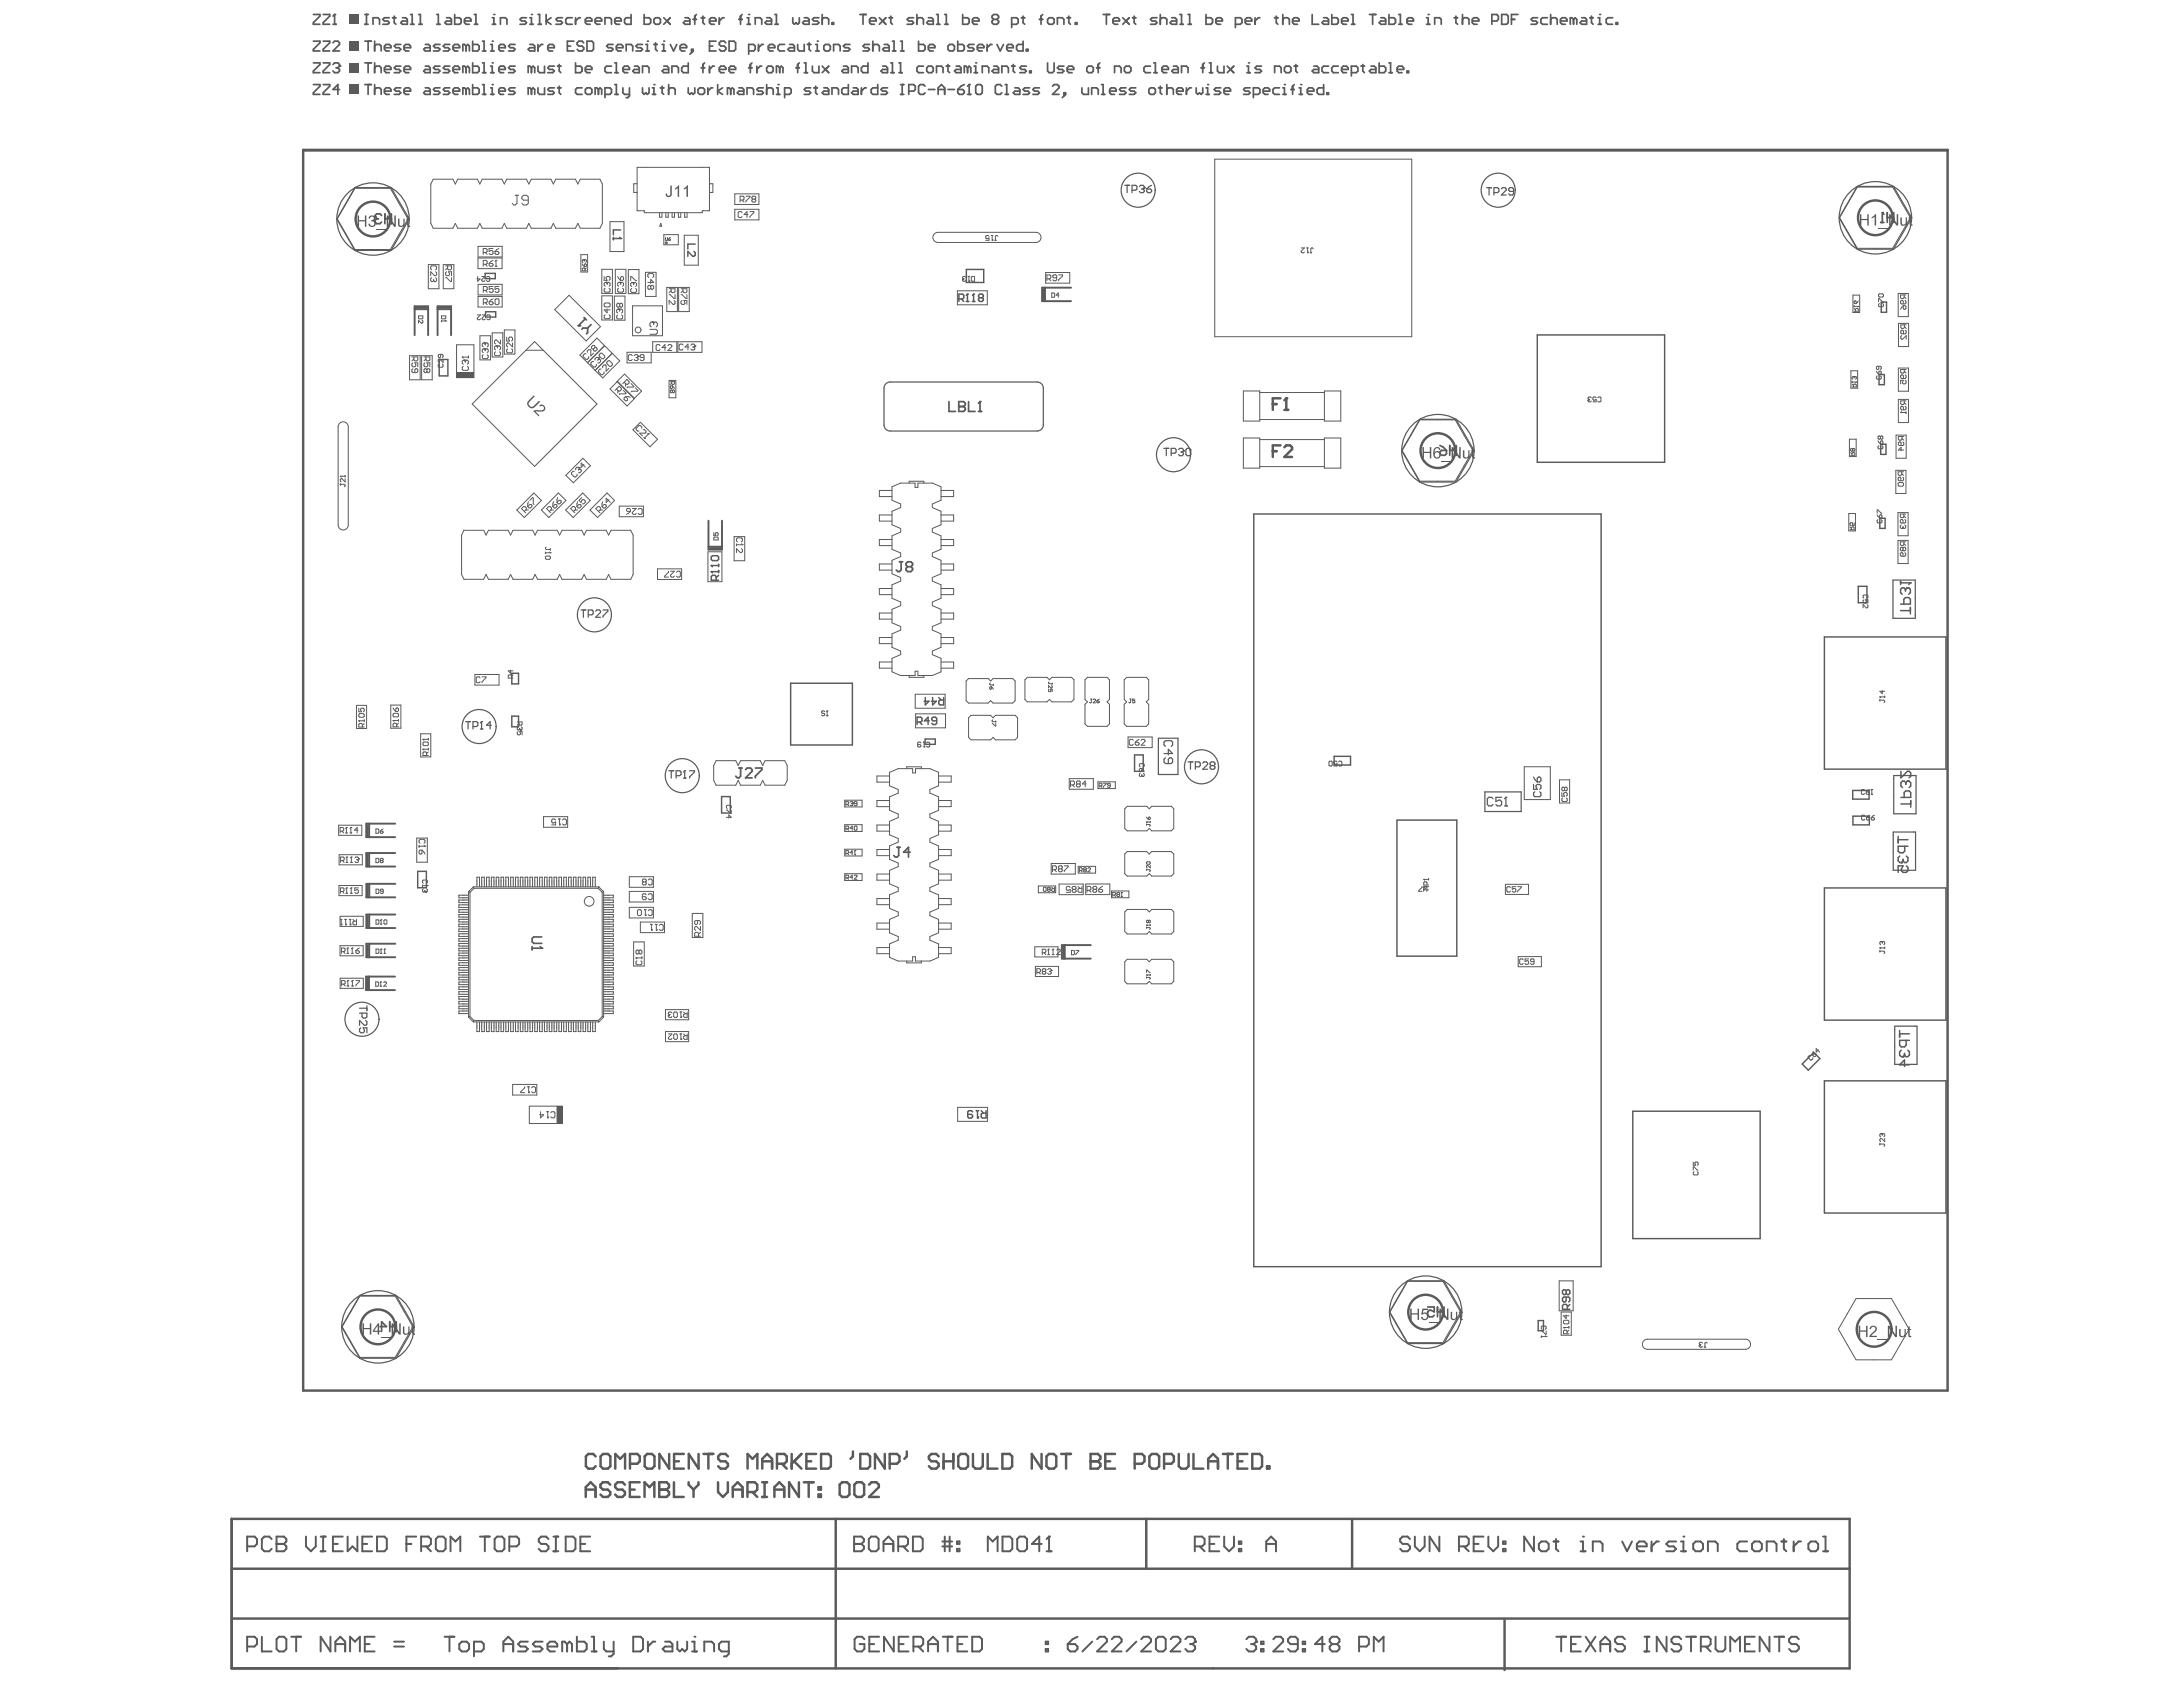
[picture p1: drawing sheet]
<svg xmlns="http://www.w3.org/2000/svg" width="279mm" height="216mm" viewBox="0 0 279 216" stroke-linecap="round" stroke-linejoin="round" font-family="sans-serif">
<g fill="none" stroke="#5a5a5a" stroke-width=".31">
<path d="M38.8 19.2h210.5M38.8 19.2h210.5v158.8h-210.5zM29.6 194.4v19.1h207.1v-19.1h-207v19.1M107 194.4v19.1M146.7 194.4v6.4M173.1 194.4v6.4M29.6 200.8h207.1M29.6 207.1h207.1M192.6 207.4v6.3"/>
<circle cx="47.7" cy="28" r="2.22"/>
<circle cx="240" cy="27.9" r="2.22"/>
<circle cx="184" cy="57.7" r="2.22"/>
<circle cx="48.4" cy="169.8" r="2.22"/>
<circle cx="182.5" cy="167.9" r="2.22"/>
<circle cx="239.9" cy="170.1" r="2.22"/>
</g>
<g fill="none" stroke="#5a5a5a" stroke-width=".13">
<path d="M45.4 24.1h4.6l2.2 3.9-2.2 3.9h-4.6l-2.2-3.9zM54.8 33.9h1.4v3.1h-1.4zM55.4 22.9h2.6l.3 .7 .3-.7h2.5l.3 .7 .3-.7h2.5l.3 .7 .4-.7h2.5l.3 .7 .3-.7h2.5l.3 .7 .3-.7h2.5l.4 .7 .3-.7h2.5l.3 .7v5l-.3 .6h-2.5l-.3-.6-.4 .6h-2.5l-.3-.6-.3 .6h-2.5l-.3-.6-.3 .6h-2.5l-.4-.6-.3 .6h-2.5l-.3-.6-.3 .6h-2.5l-.3-.6-.3 .6h-2.6l-.3-.6v-5zM56.7 33.9h1.4v3.1h-1.4zM61.2 33h3.1v1.4h-3.1zM61.2 36.4h3.1v1.3h-3.1zM61.2 37.9h3.1v1.4h-3.1zM61.2 31.5h3.1v1.4h-3.1zM71 39.6l1.8-1.8 4.1 4-1.9 1.8zM74.3 32.6h.9v2.2h-.9zM77 34.5h1.4v3.1h-1.4zM77 37.9h1.4v3h-1.4z"/>
<path d="M78.1 28.4h1.8v3.8h-1.8zM78.6 37.9h1.4v3.1h-1.4zM78.8 34.5h1.3v3.1h-1.3zM80.4 34.5h1.4v3.1h-1.4zM81 39.1h3.8v3.9h-3.8zM81.5 21.4h9.3v5.6h-.9v.2h-7.4v-.2h-1zM81.5 23.5h-.4v1.1h.4M82.6 34.9h1.4v3h-1.4zM84.4 27.2v.6h.3v-.6M84.6 28.6l.1 .3h-.3zM85 30h1.8v1.3h-1.8zM85.2 27.2v.6h.3v-.6"/>
<path d="M85.3 36.8h1.4v3.1h-1.4zM86 27.2v.6h.3v-.6M86.8 27.2v.6h.3v-.6M86.9 36.8h1.3v3.1h-1.3zM87.6 30.1h1.8v3.8h-1.8zM87.6 27.2v.6h.3v-.6M90.8 23.5h.4v1.1h-.4M94 24.8h3.1v1.4h-3.1zM94 26.8h3.1v1.3h-3.1zM120 31h12.6M120 29.7h12.6M122.5 37.2h3.9v1.8h-3.9z"/>
<path d="M133.8 34.9h3.1v1.3h-3.1zM155.5 20.4h25.2v22.7h-25.2zM237.2 37.8h.8v2.2h-.8zM237.7 23.9h4.5l2.3 4-2.3 3.9h-4.5l-2.3-3.9zM243 37.6h1.2v2.9h-1.2zM43.3 54.6v12.6M44.6 54.6v12.6M52.4 45.5h1.4v3.1h-1.4zM54 45.5h1.3v3.1h-1.3zM58.4 44.1h2.3v4.2h-2.3zM58.4 47.7h2.3M60.4 51.7l8-8 8 8-8 8z"/>
<path d="M61.4 43h1.4v3.1h-1.4zM63 42.6h1.4v3.1h-1.4zM64.5 42.2h1.4v3.1h-1.4zM67.3 44.8h2.2M74.2 45.4l2.2-2.1 1 .9-2.2 2.2zM75.2 46.4l2.2-2.1 1.9 1.9-2.2 2.2zM78.4 45.2l-2.2 2.2M79 48.8l.9-.9 2.2 2.2-.9 .9zM79 48.8l2.2 2.2-.9 1-2.2-2.2zM80.3 45.1h3v1.3h-3zM81 55l1-1 2.2 2.2-1 1zM83.5 43.7h3.1v1.4h-3.1z"/>
<path d="M85.6 48.7h.9v2.2h-.9zM86.8 43.7h3v1.4h-3zM159.1 56.1h2.1v3.8h-2.1zM159.1 50h2.1v3.9h-2.1zM161.2 59.7h8.3M161.2 56.3h8.3M161.2 53.7h8.3M161.2 50.2h8.3M169.5 56.1h2.1v3.8h-2.1zM169.5 50h2.1v3.9h-2.1zM181.7 53.7h4.5l2.3 4-2.3 3.9h-4.5l-2.2-3.9zM236.7 56.2h.9v2.2h-.9z"/>
<path d="M236.9 47.5h.9v2.2h-.9zM242.7 55.7h1.3v2.9h-1.3zM243 51.1h1.3v3h-1.3zM243 47.1h1.3v3h-1.3zM243 41.4h1.3v3h-1.3zM59.4 67.9h2.5l.3 .6 .3-.6h2.5l.4 .6 .3-.6h2.5l.3 .6 .3-.6h2.5l.3 .6 .3-.6h2.6l.3 .6 .3-.6h2.5l.3 .6 .3-.6h2.5l.3 .6v5l-.3 .6h-2.5l-.3-.6-.3 .6h-2.5l-.3-.6-.3 .6h-2.6l-.3-.6-.3 .6h-2.5l-.3-.6-.3 .6h-2.5l-.3-.6-.4 .6h-2.5l-.3-.6-.3 .6h-2.5l-.3-.6v-5zM66.1 65.3l2.2-2.2 1 1-2.2 2.1zM71.5 63.1l.9 1-2.1 2.1-1-.9zM72.4 65.3l2.2-2.2 .9 1-2.1 2.1zM72.4 60.8l2.2-2.2 1 1-2.2 2.2zM75.5 65.3l2.2-2.2 1 1-2.2 2.1zM79.3 64.8h3v1.3h-3z"/>
<path d="M84.2 72.8h3v1.4h-3zM90.6 70.6h1.8v3.8h-1.8zM94 68.7h1.3v3.1h-1.3zM114.2 78.5h-1.7v.7h1.7M114.2 62.8h-1.7v.8h1.7M114.2 65.9h-1.7v.8h1.7M114.2 69h-1.7v.8h1.7M114.2 72.2h-1.7v.8h1.7M114.2 75.3h-1.7v.8h1.7M115.3 64.5l-1.1-.5v-1.7l1.1-.5h1.8v.6h.4v-.6h1.8l1.1 .5v1.7l-1.1 .5M115.3 65l-1.1 .4v1.8l1.1 .4M115.3 68.1l-1.1 .5v1.7l1.1 .5"/>
<path d="M115.3 71.2l-1.1 .5v1.7l1.1 .5M115.3 74.4l-1.1 .4v1.8l1.1 .4M115.3 77.5l-1.1 .5v1.7l1.1 .5M115.3 64.5v.5M115.3 67.6v.5M115.3 70.8v.4M115.3 73.9v.5M115.3 77v.5M116.4 61.8v-.2h1.8v.2M119.3 64.5v.5M119.3 67.6v.5M119.3 70.8v.4"/>
<path d="M119.3 73.9v.5M119.3 77v.5M119.3 71.2l1.1 .5v1.7l-1.1 .5M119.3 65l1.1 .4v1.8l-1.1 .4M119.3 68.1l1.1 .5v1.7l-1.1 .5M119.3 74.4l1.1 .4v1.8l-1.1 .4M119.3 77.5l1.1 .5v1.7l-1.1 .5M120.4 78.5h1.7v.7h-1.7M120.4 65.9h1.7v.8h-1.7M120.4 62.8h1.7v.8h-1.7M120.4 69h1.7v.8h-1.7M120.4 72.2h1.7v.8h-1.7"/>
<path d="M120.4 75.3h1.7v.8h-1.7M236.6 65.7h.9v2.2h-.9zM242.6 60.2h1.3v3h-1.3zM242.9 65.6h1.3v3h-1.3zM242.9 69.2h1.3v2.9h-1.3zM45.6 90.3h1.3v2.9h-1.3zM50 90.2h1.3v3h-1.3zM53.8 93.9h1.3v3h-1.3zM60.8 86.3h3.1v1.4h-3.1zM91.7 97.4h2.5l.3 .6 .3-.6h2.5l.3 .6 .3-.6h2.5l.4 .6v1.9l-.4 .6h-2.5l-.3-.6-.3 .6h-2.5l-.3-.6-.3 .6h-2.5l-.4-.6v-1.9zM113.9 99.3h-1.7v.8h1.7M114.2 81.6h-1.7v.8h1.7"/>
<path d="M114.2 84.7h-1.7v.8h1.7M115.3 80.6l-1.1 .5v1.7l1.1 .5M115.3 83.8l-1.1 .5v1.7l1.1 .5h1.8v-.6h.4v.6h1.8l1.1-.5v-1.7l-1.1-.5M115.3 80.2v.4M115.3 83.3v.5M116 98.4v-.3h1.9v.3M116.4 86.5v.2h1.8v-.2M117.1 88.8h3.9v1.8h-3.9zM117.2 91.4h3.8v1.7h-3.8zM119.3 80.2v.4M119.3 83.3v.5M119.3 80.6l1.1 .5v1.7l-1.1 .5"/>
<path d="M120.1 99.3h1.6v.8h-1.6M120.4 81.6h1.7v.8h-1.7M120.4 84.7h1.7v.8h-1.7M124 86.8h2.5l.3 .4 .3-.4h2.5l.3 .4v2.5l-.3 .3h-2.5l-.3-.3-.3 .3h-2.5l-.3-.3v-2.5zM124.3 91.5h2.5l.3 .4 .3-.4h2.5l.3 .4v2.5l-.3 .3h-2.5l-.3-.3-.3 .3h-2.5l-.3-.3v-2.5zM131.2 87l.3-.3h2.5l.3 .3 .3-.3h2.5l.4 .3v2.5l-.4 .3h-2.5l-.3-.3-.3 .3h-2.5l-.3-.3zM136.9 99.7h3v1.3h-3zM138.9 87l.3-.3h2.5l.3 .3v2.5l-.3 .3 .3 .3v2.5l-.3 .4h-2.5l-.3-.4v-2.5l.3-.3-.3-.3zM143.9 87l.3-.3h2.5l.3 .3v2.5l-.3 .3 .3 .3v2.5l-.3 .4h-2.5l-.3-.4v-2.5l.3-.3-.3-.3zM144.4 94.3h3.1v1.4h-3.1zM195.1 98.1h3.3v4.2h-3.3zM199.6 99.8h1.3v3h-1.3z"/>
<path d="M43.3 105.6h3v1.3h-3zM43.4 113.3h2.9v1.3h-2.9zM43.4 109.4h3v1.3h-3zM43.5 117.3h3v1.3h-3zM53.3 107.3h1.4v3h-1.4zM58.7 115.8v.3M58.7 116.4v.3M58.7 118.3v.3M58.7 115.8h1.3M58.7 116.1h1.3M58.7 118.6h1.3M58.7 118.3h1.3"/>
<path d="M58.7 116.8h1.3M58.7 116.4h1.3M60 118.9h-1.3v.3h1.3M60 119.5h-1.3v.3h1.3M60 114.6h-1.3v.3h1.3M60 115.2h-1.3v.3h1.3M60 117h-1.3v.4h1.3M60 117.7h-1.3v.3h1.3M60 114.1l.2 .1M60 114.1v16.1M60.2 114.2v15.9M60.6 113.5l.1 .2"/>
<path d="M60.6 113.5h16M60.6 113.5l-.6 .6M60.7 113.7h15.9M60.7 113.7l-.5 .5M61 113.5v-1.2h.4v1.2M61.7 113.5v-1.2h.3v1.2M62.3 112.3v1.2M62.3 112.3h.3M62.6 112.3v1.2M62.9 112.3v1.2M62.9 112.3h.3v1.2M63.5 113.5v-1.2h.3v1.2"/>
<path d="M64.1 113.5v-1.2h.3l.1 1.2M64.7 112.3v1.2M64.8 112.3h.3M65.1 112.3v1.2M65.4 113.5v-1.2h.3v1.2M66 113.5v-1.2h.3v1.2M66.6 112.3v1.2M66.6 112.3h.3M66.9 112.3v1.2M67.2 113.5v-1.2h.3v1.2M67.8 113.5v-1.2h.4v1.2M68.4 112.3v1.2"/>
<path d="M68.5 112.3h.3M68.8 112.3v1.2M69.1 112.3v1.2M69.1 112.3h.3M69.4 112.3v1.2M69.6 104.5h3.1v1.4h-3.1zM69.7 113.5v-1.2h.3v1.2M70.3 113.5v-1.2h.3v1.2M70.9 112.3v1.2M70.9 112.3h.3M71.3 112.3v1.2M71.5 113.5v-1.2h.4v1.2"/>
<path d="M72.2 113.5v-1.2h.3v1.2M72.8 112.3v1.2M72.8 112.3h.3M73.1 112.3v1.2M73.4 113.5v-1.2h.3v1.2M74 113.5v-1.2h.3v1.2M74.6 112.3v1.2M74.6 112.3h.3M75 112.3v1.2M75.2 112.3v1.2M75.3 112.3h.3M75.6 112.3v1.2"/>
<path d="M75.9 113.5v-1.2h.3v1.2M76.6 113.7l.5 .5M76.6 113.5l.7 .6M76.6 113.5v.2M77.1 114.2v15.9M77.3 118.9h1.2v.3h-1.2M77.3 119.5h1.2v.3h-1.2M77.3 114.6h1.2v.3h-1.2M77.3 115.2h1.2v.3h-1.2M77.3 117h1.2v.4h-1.2M77.3 117.7h1.2v.3h-1.2M77.3 115.8h1.2"/>
<path d="M77.3 116.1h1.2M77.3 118.6h1.2M77.3 118.3h1.2M77.3 116.8h1.2M77.3 116.4h1.2M77.3 114.1v16.1M77.3 114.1l-.2 .1M78.5 115.8v.3M78.5 116.4v.3M78.5 118.3v.3M80.5 112.2h3.1v1.4h-3.1zM80.5 114.1h3.1v1.3h-3.1z"/>
<path d="M80.5 116.1h3.1v1.4h-3.1zM82 118h3v1.4h-3zM88.6 116.9h1.4v3.1h-1.4zM108.1 102.4h2.2v.9h-2.2zM108.1 105.5h2.2v.9h-2.2zM108.1 108.7h2.2v.8h-2.2zM108.1 111.8h2.2v.9h-2.2zM113.9 115h-1.7v.8h1.7M113.9 102.4h-1.7v.8h1.7M113.9 105.6h-1.7v.8h1.7M113.9 108.7h-1.7v.8h1.7M113.9 111.9h-1.7v.7h1.7"/>
<path d="M113.9 118.1h-1.7v.8h1.7M114.9 101l-1-.4v-1.8l1-.4h1.9v.5h.4v-.5h1.8l1.1 .4v1.8l-1.1 .4M114.9 101.5l-1 .5v1.7l1 .5M114.9 104.6l-1 .5v1.7l1 .5M114.9 107.8l-1 .5v1.7l1 .4M114.9 110.9l-1 .5v1.7l1 .5M114.9 114.1l-1 .4v1.7l1 .5M114.9 117.2l-1 .5v1.7l1 .5M115 101v.5M115 104.2v.4M115 107.3v.5M115 110.4v.5"/>
<path d="M115 113.6v.5M115 116.7v.5M115 119.9v.4M119 101v.5M119 104.2v.4M119 107.3v.5M119 110.4v.5M119 113.6v.5M119 116.7v.5M119 119.9v.4M119 107.8l1.1 .5v1.7l-1.1 .4M119 101.5l1.1 .5v1.7l-1.1 .5"/>
<path d="M119 104.6l1.1 .5v1.7l-1.1 .5M119 110.9l1.1 .5v1.7l-1.1 .5M119 114.1l1.1 .4v1.7l-1.1 .5M119 117.2l1.1 .5v1.7l-1.1 .5M120.1 115h1.6v.8h-1.6M120.1 102.4h1.6v.8h-1.6M120.1 105.6h1.6v.8h-1.6M120.1 108.7h1.6v.8h-1.6M120.1 111.9h1.6v.7h-1.6M120.1 118.1h1.6v.8h-1.6M132.9 113.4h2.2v.9h-2.2zM134.5 110.5h3.1v1.4h-3.1z"/>
<path d="M135.6 113.1h3v1.4h-3zM138 110.9h2.2v.8h-2.2zM139 113.1h3v1.4h-3zM140.5 100.1h2.2v.8h-2.2zM142.3 114h2.2v.9h-2.2zM144 103.5l.3-.3h2.5l.3 .3 .3-.3h2.5l.3 .3v2.5l-.3 .3h-2.5l-.3-.3-.3 .3h-2.5l-.3-.3zM144.3 109h2.5l.3 .3 .3-.3h2.5l.3 .3v2.5l-.3 .3h-2.5l-.3-.3-.3 .3h-2.5l-.3-.3v-2.5zM144.3 116.4h2.5l.3 .3 .3-.3h2.5l.3 .3v2.5l-.3 .3h-2.5l-.3-.3-.3 .3h-2.5l-.3-.3v-2.5zM192.7 113.2h2.9v1.3h-2.9zM43.5 121h3v1.3h-3zM43.5 125.2h3v1.3h-3zM58.7 120.1v.3"/>
<path d="M58.7 122.6v.3M58.7 124.5v.3M58.7 126.3v.3M58.7 126.9v.3l1.3 .1M58.7 128.8v.3M58.7 126.3h1.3M58.7 126.6h1.3M58.7 124.8h1.3M58.7 124.4h1.3M58.7 122.6h1.3M58.7 122.9h1.3M58.7 122.3h1.3"/>
<path d="M58.7 128.8h1.3M58.7 129.1h1.3M58.7 126.9h1.3M58.7 120.5h1.3M58.7 120.1h1.3M60 123.2h-1.3v.3h1.3M60 120.7l-1.3 .1v.3h1.3M60 121.4h-1.3v.3h1.3M60 122h-1.3v.3M60 123.8h-1.3v.4h1.3M60 125.1h-1.3v.3h1.3M60 125.7h-1.3v.3h1.3"/>
<path d="M60 127.5h-1.3v.4h1.3M60 128.2h-1.3v.3h1.3M60 129.4h-1.3v.3h1.3M60 130.2l.6 .6M60.2 130.1l.5 .5M60.2 130.1l-.2 .1M60.6 130.8h16M60.7 130.6l-.1 .2M60.7 130.6h15.9M61 130.8v1.2h.4v-1.2M61.7 130.8v1.2h.3v-1.2M62.3 130.8v1.2"/>
<path d="M62.3 132h.3M62.6 130.8v1.2M62.9 130.8v1.2M63.2 130.8v1.2h-.3M63.5 130.8v1.2h.3v-1.2M64.1 130.8v1.2h.3l.1-1.2M64.7 130.8v1.2M64.8 132h.3M65.1 130.8v1.2M65.4 130.8v1.2h.3v-1.2M65.6 138.8h3.1v1.3h-3.1zM66 130.8v1.2h.3v-1.2"/>
<path d="M66.6 130.8v1.2M66.6 132h.3M66.9 130.8v1.2M67.2 130.8v1.2h.3v-1.2M67.8 130.8v1.2h.4v-1.2M68.4 130.8v1.2M68.5 132h.3M68.8 130.8v1.2M69.1 130.8v1.2M69.1 132h.3M69.4 130.8v1.2M69.7 130.8v1.2h.3v-1.2"/>
<path d="M70.3 130.8v1.2h.3v-1.2M70.9 130.8v1.2M70.9 132h.3M71.3 130.8v1.2M71.5 130.8v1.2h.4v-1.2M72.2 130.8v1.2h.3v-1.2M72.8 130.8v1.2M72.8 132h.3M73.1 130.8v1.2M73.4 130.8v1.2h.3v-1.2M74 130.8v1.2h.3v-1.2M74.6 130.8v1.2"/>
<path d="M74.6 132h.3M75 130.8v1.2M75.2 130.8v1.2M75.3 132h.3M75.6 130.8v1.2M75.9 130.8v1.2h.3v-1.2M76.6 130.6v.2M77.1 130.1l-.5 .5M77.1 130.1l.2 .1M77.3 123.2h1.2v.3h-1.2M77.3 120.7l1.2 .1v.3h-1.2M77.3 121.4h1.2v.3h-1.2"/>
<path d="M77.3 122h1.2v.3M77.3 123.8h1.2v.4h-1.2M77.3 125.1h1.2v.3h-1.2M77.3 125.7h1.2v.3h-1.2M77.3 127.5h1.2v.4h-1.2M77.3 128.2h1.2v.3h-1.2M77.3 129.4h1.2v.3h-1.2M77.3 126.3h1.2M77.3 126.6h1.2M77.3 124.8h1.2M77.3 124.4h1.2M77.3 122.6h1.2"/>
<path d="M77.3 122.9h1.2M77.3 122.3h1.2M77.3 128.8h1.2M77.3 129.1h1.2M77.3 126.9h1.2M77.3 120.5h1.2M77.3 120.1h1.2M77.3 130.2l-.7 .6M78.5 120.1v.3M78.5 122.6v.3M78.5 124.5v.3M78.5 126.3v.3"/>
<path d="M78.5 126.9v.3l-1.2 .1M78.5 128.8v.3M81.1 120.5h1.4v3.1h-1.4zM85.2 129.2h2.9v1.3h-2.9zM85.2 132h2.9v1.3h-2.9zM113.9 121.3h-1.7v.8h1.7M114.9 120.3l-1 .5v1.7l1 .5h1.9v-.6h.4v.6h1.8l1.1-.5v-1.7l-1.1-.5M116 123v.2h1.9v-.2M120.1 121.3h1.6v.8h-1.6M132.4 121.2h3v1.3h-3zM132.5 123.7h3v1.3h-3zM144 123.1l.3-.3h2.5l.3 .3 .3-.3h2.5l.3 .3v2.5l-.3 .3h-2.5l-.3-.3-.3 .3h-2.5l-.3-.3z"/>
<path d="M194.3 122.4h3v1.3h-3zM67.7 141.6h4.2v2.2h-4.2zM71.3 141.6v2.2M122.6 141.7h3.8v1.8h-3.8zM46.1 165.9h4.5l2.2 3.9-2.2 3.9h-4.5l-2.3-3.9zM180.2 164h4.5l2.2 3.9-2.2 3.9h-4.5l-2.3-3.9zM199.6 163.9h1.7v3.9h-1.7zM199.8 167.9h1.3v3h-1.3zM210.9 171.4h12.5M210.9 172.7h12.5M237.6 166.2h4.5l2.2 3.9-2.2 3.9h-4.5l-2.3-3.9z"/>
</g>
<g fill="none" stroke="#5a5a5a" stroke-width=".16">
<path d="M45.4 24h4.7l2.3 4-2.3 4h-4.7l-2.3-4zM237.7 23.9h4.6l2.4 4-2.4 4h-4.6l-2.3-4zM113.1 49.7v4.7M113.9 48.9h18.8M113.9 55.2h18.8M133.5 49.7v4.7M181.7 53.7h4.7l2.3 4-2.3 4h-4.7l-2.3-4zM242.3 74.2h2.8v4.9h-2.8zM148.3 94.5h2.5v4.6h-2.5zM242.4 99.3h2.8v4.8h-2.8zM190 101.3h4.7v2.6h-4.7zM242.3 106.5h2.9v4.9h-2.9z"/>
<path d="M242.5 131.3h2.9v4.9h-2.9zM46.1 165.8h4.6l2.3 4-2.3 4h-4.6l-2.4-4zM180.2 163.9h4.6l2.3 4-2.3 4h-4.6l-2.4-4z"/>
</g>
<g fill="none" stroke="#5a5a5a" stroke-width=".19">
<path d="M62.1 35h1.3v.7h-1.3zM62.1 39.9h1.3v.7h-1.3zM123.7 34.5h2.2v1.7h-2.2zM240.8 38.7h.7v1.3h-.7zM56.2 46h1.1v2.1h-1.1zM196.8 42.9h16.3v16.3h-16.3zM240.5 47.9h.7v1.3h-.7zM240.7 56.9h.7v1.3h-.7zM160.5 65.8h44.4v96.3h-44.4zM237.8 75h1.1v2.1h-1.1zM240.6 66.3h.7v1.3h-.7zM65.5 86.2h.9v1.3h-.9z"/>
<path d="M65.5 91.7h.9v1.3h-.9zM101.2 87.4h7.9v7.9h-7.9zM118.4 94.6h1.3v.7h-1.3zM145.2 96.6h1.1v2.1h-1.1zM170.8 96.8h2.1v1.1h-2.1zM233.5 81.5h15.6v16.9h-15.6zM53.5 111.5h1.1v2.1h-1.1zM92.4 101.9h1.1v2.1h-1.1zM178.8 105h7.7v17.4h-7.7zM233.5 113.6h15.6v17h-15.6zM237.1 101.2h2.1v1.1h-2.1zM237.2 104.5h2.1v1.1h-2.1z"/>
<path d="M230.7 136.2l1.4-1.5 .8 .8-1.5 1.5zM233.5 138.3h15.6v16.9h-15.6zM209 142.2h16.3v16.3h-16.3zM196.9 169h.6v1.3h-.6z"/>
</g>
<g fill="none" stroke="#5a5a5a" stroke-width=".25">
<path d="M53.1 39.6h1.7M53.1 39.4h1.5M56 39.6h1.7M56 39.4h1.5M133.6 37v1.5M133.7 36.8v1.7M137.1 36.8h-3.7v1.7h3.7M53.1 42.9v-3.7h1.7v3.7M56 42.9v-3.7h1.7v3.7M90.7 66.6v3.7h1.7v-3.7M90.7 70h1.7M90.9 70.2h1.5"/>
<path d="M47.1 105.6v1.5M47.1 109.4v1.5M47.1 117.2v1.6M47.1 113.3v1.5M47.2 105.4v1.7M47.2 109.2v1.7M47.3 117v1.8M47.3 113.1v1.7M50.6 105.4h-3.7v1.7h3.7M50.6 109.2h-3.7v1.7h3.7M50.6 117h-3.7v1.8h3.7M50.6 113.1h-3.7v1.7h3.7"/>
<path d="M47 125.2v1.5M47.1 121v1.5M47.2 125v1.7M47.3 120.8v1.7M50.6 125h-3.7v1.7h3.7M50.6 120.8h-3.7v1.7h3.7M136.1 121.1v1.6M136.3 121v1.7M139.6 121h-3.7v1.7h3.7"/>
</g>
<g fill="#5a5a5a">
<path d="M58.4 47.7h2.3v.6h-2.3z" fill-rule="evenodd"/>
<path d="M44.7 10.8h1.2v1.3h-1.2z" fill-rule="evenodd"/>
<path d="M44.7 8h1.2v1.3h-1.2z" fill-rule="evenodd"/>
<path d="M44.7 5.3h1.2v1.2h-1.2z" fill-rule="evenodd"/>
<path d="M44.7 1.9h1.2v1.2h-1.2z" fill-rule="evenodd"/>
<path d="M71.3 141.6h.6v2.2h-.6z" fill-rule="evenodd"/>
</g>
<path d="M66 25h.4M66.2 25v1l-.2 .2h-.2l-.2-.2M67.6 25.6h-.6l-.2-.2v-.2l.2-.2h.4l.2 .2v.8l-.2 .2h-.4l-.2-.2M139.6 89.5h.2M139.7 89.5v.4h-.1h-.2M139.9 89.6l.1-.1 .2 .1-.3 .3h.3M140.4 89.7h.2l.1 .2h-.2zM140.7 89.5l-.3 .2" fill="none" stroke="#5a5a5a" stroke-width=".13"/>
<path d="M94.6 98.3h.4M94.8 98.3v1l-.2 .2h-.2l-.2-.2M95.4 98.5l.2-.2h.4l.3 .2v.2l-.9 .8h.9M96.7 98.3h.8v.2l-.8 .8v.2M114.8 108.4h.4M115 108.4v1.1l-.2 .2h-.2l-.2-.2M116.5 109.1h-.9l.7-.7v1.3" fill="none" stroke="#5a5a5a" stroke-width=".22"/>
<path d="M243.1 131.9v.8M243.1 132.3h1.3M243.3 134.4l-.2 .2v.4l.2 .2h.2M243.5 135.2h.1M243.8 135l-.3 .2M243.8 134.8v.2M244 133.1v.7l-.2 .2h-.5l-.2-.2v-.7h1.3M244.2 134.4l.2 .2v.4l-.2 .2h-.2l-.2-.2M244.4 136.3h-1.3l.7-.6v.8" fill="none" stroke="#5a5a5a" stroke-width=".19"/>
<g fill="#5a5a5a">
<path d="M67.6 51.3l.7-.7 .1 .1-.6 .7a.38 .38 0 0 0 0 .5 .38 .38 0 0 0 .6 0l.6-.6 .1 .1-.6 .6a.57 .57 0 0 1-.8 .1 .57 .57 0 0 1-.1-.8z"/>
<path d="M68.3 52.6l.2-.1h.9a.27 .27 0 0 0 .2-.4 .27 .27 0 0 0-.5-.1l-.1-.1h.1a.47 .47 0 0 1 .7 .4 .47 .47 0 0 1-.7 .4h-.6l.5 .5-.1 .1z"/>
</g>
<path d="M69.3 119.9h-1l-.2 .2v.4l.2 .2h1M68.1 121.1v.5M68.1 121.3h1.2M69.1 121.1l.2 .2M69.3 121.3h.1" fill="none" stroke="#5a5a5a" stroke-width=".21"/>
<path d="M74 41.7h.1M74 41.7h.3M75.1 40.9l-.3-.2 .1 .1-.9 .9M75.2 42v.6l-.1 .1M75.2 42h-.6l-.1 .1M75.7 41.5l-.5 .5" fill="none" stroke="#5a5a5a" stroke-width=".22"/>
<g fill="#5a5a5a">
<path d="M85.8 23.8h.2v.9a.4 .4 0 0 1-.4 .5 .4 .4 0 0 1-.4-.4h.2a.23 .23 0 0 0 .2 .3 .23 .23 0 0 0 .2-.3z"/>
<path d="M86.4 24.1l.4-.4h.1v1.5h-.2v-1.1l-.3 .2z"/>
<path d="M87.5 24.1l.4-.4h.1v1.5h-.1v-1.1l-.4 .2z"/>
</g>
<g fill="none" stroke="#5a5a5a" stroke-width=".16">
<path d="M143.9 23.7h.7M144.3 23.7v1M144.9 24.3h.5l.1-.1v-.3l-.1-.2h-.5v1M145.8 23.9l.2-.2h.3l.2 .2v.1M146.1 24.2h.2M146.3 24.2l.2 .1v.2l-.2 .2h-.3l-.2-.2M146.5 24h.1M146.5 24l-.2 .2M146.8 24.2h.4l.2 .1v.2l-.2 .2h-.3l-.1-.2zM147.4 23.7l-.6 .5M190.3 24h.6M190.6 24v1"/>
<path d="M191.2 24.6h.5l.1-.1v-.3l-.1-.2h-.5v1M192.2 24.2l.1-.2h.3l.2 .2v.1l-.6 .7h.6M193.7 24.5h-.5l-.1-.2v-.1l.1-.2h.4l.1 .2v.6l-.1 .2h-.4l-.1-.2M196.3 99.4l.5 .7M196.9 99.4h.2l.1 .2v.3l-.1 .2h-.3v-.5zM196.3 100.4v.6h.5l-.2-.5 .2-.1h.3l.1 .1v.4l-.1 .1M196.4 101.3l-.1 .2v.3l.1 .2h.7l.1-.2v-.3l-.1-.2"/>
</g>
<g fill="none" stroke="#5a5a5a" stroke-width=".13">
<path d="M61.1 35.4v.6l.3-.3h-.4M61.7 35.4h.4l-.4 .4 .1 .2h.2l.1-.1M62.3 35.5l.1-.1h.2l.1 .1v.4l-.1 .1h-.2l-.1-.1M85.2 30.4v.4l.2-.1v-.3M85.6 30.6h.1l.1 .1-.2 .1zM85.8 30.4l-.2 .2M123.2 35.8h.1M123.2 35.8l.1 .2h.2l.1-.1M123.3 35.7l-.1 .1M123.3 35.7h.1M123.6 35.5l-.1-.1h-.2l-.1 .1 .1 .2M123.9 35.4h.2"/>
<path d="M124 36h.1M124 35.4v.6M124.1 35.9l-.1 .1M124.4 35.4h.3v.6h-.3l-.1-.1v-.4zM166.5 31.7h.4l-.4 .4 .1 .2h.2l.1-.1M167.3 31.7h.2M167.4 32.3h.1M167.4 31.7v.6M167.5 32.2l-.1 .1M167.7 32.3h.2M168.1 31.8l-.1-.1-.2 .1v.5M237.3 38.6l.1-.1 .2 .1v.3l-.3-.1z"/>
<path d="M237.3 39.1v.2M237.3 39.8h.5v-.2l-.2-.1-.1 .1v.2M237.3 39.5l.2 .2M237.3 39.2h.5M237.8 39.2h.1M237.8 39.2v.1M237.8 38.5l-.2 .4M240.4 37.7l.1-.1h.5l.1 .1v.2l-.1 .1h-.5l-.1-.1zM240.4 38.6v-.4l.7 .4M240.5 38.8l-.1 .1v.3l.1 .1h.5l.1-.1v-.3l-.1-.1M243.6 39.1h.2l.1 .1v.3l-.1 .1-.2-.1zM243.6 39.1l-.3 .5"/>
<path d="M243.7 37.7v.4l-.1 .1h-.2l-.1-.1v-.4h.6M243.7 38l.2 .2M243.8 38.4l.1 .2v.2l-.1 .1h-.4l-.1-.1v-.2l.1-.2 .2 .2v.3M56.2 46.6l-.1 .1v.2l.1 .1h.4l.1-.1v-.2l-.1-.1M56.4 45.3v.4l-.1 .1-.2-.1v-.2l.1-.2h.4l.1 .2v.2l-.1 .1M56.7 46v.4l-.4-.4-.2 .1v.2l.1 .1M59.2 45.7h.1M59.2 45.7h.7M59.2 45.7l.1 .1M59.3 46.9l-.1 .1v.3l.1 .1h.5l.1-.1v-.3l-.1-.1M59.4 46.1h.1M59.4 46.1l-.2 .1v.3l.1 .1"/>
<path d="M59.4 46.1l.2 .1M59.6 46.2l.1-.1 .2 .1v.3l-.1 .1M59.6 46.2v.2M59.9 45.6v.2M83.2 42.2h.8l.1 .1v.3l-.1 .2h-.8M83.5 41.2h.1M83.5 41.2h-.2l-.1 .2v.3l.1 .1M83.5 41.2l.2 .2M83.7 41.4l.1-.2h.2l.1 .2v.3l-.1 .1M83.7 41.4v.1M85.8 48.8h.5v.3l-.2 .1-.1-.1v-.3M85.8 49.5l.3-.1v.2l-.2 .1z"/>
<path d="M86 49l-.2 .2M86.1 50v-.1l.2 .1-.1 .3-.1-.1M86.1 49.4l.2 .3M86.1 50l-.1-.1-.2 .1 .1 .3 .2-.1M86.1 50v.2M203.3 51.2h.1M203.3 51.2l.1 .2h.2l.1-.1M203.4 51.1l-.1 .1M203.4 51.1h.1M203.7 50.9l-.1-.1h-.2l-.1 .1 .1 .2M204.3 50.9l-.1-.1h-.2l-.1 .1v.2l.1 .1 .3-.1v.3h-.4M204.5 50.9l.1-.1h.2l.1 .1v.4l-.1 .1h-.2l-.1-.1"/>
<path d="M236.9 58.3h.5v-.3l-.3-.1-.1 .1v.3M236.9 57.9l.1 .2M237 49.5h.6v-.2l-.3-.1-.1 .1v.2M237 48.8v.2M237 49.2l.2 .1M237 48.9h.6M237.1 57.5v.2M237.1 57.5l.1-.1 .2 .1-.1 .2h-.2M237.1 57.5l-.1-.1-.1 .1v.2h.2M237.3 48.3v.1M237.3 48.3l-.1-.1-.2 .1 .1 .2M237.4 48.2h.1"/>
<path d="M237.4 48.2l.2 .1-.1 .2M237.4 48.2l-.1 .1M237.6 48.9h.1M237.6 48.9l-.1 .1M240.2 47.5l.3 .4M240.3 48.1l-.1 .1v.2l.1 .1h.4l.1-.1v-.2l-.1-.1M240.4 56.4l.3 .4M240.5 46.9v.3l-.1 .1-.2-.1v-.2l.1-.1h.4l.1 .1v.2l-.1 .1M240.5 47.6l.2-.1 .1 .1v.2l-.1 .1h-.2zM240.5 57l-.1 .1v.2l.1 .1h.4l.1-.1v-.2l-.1-.1M240.7 55.9l-.1-.1-.2 .1v.2l.1 .1 .2-.1M240.7 55.9l.1-.1 .2 .1v.2l-.1 .1-.2-.1"/>
<path d="M240.7 55.9v.2M240.8 56.4l.2 .1v.2l-.1 .1h-.2v-.3zM243.3 52.8h.1M243.3 52.8h.7M243.4 52.7l-.1 .1M243.4 43l-.1 .1v.2l.1 .1h.1l.5-.4v.4M243.4 55.9v.3l-.1 .1h-.2l-.1-.1v-.3h.7M243.4 56.1l.3 .2M243.5 56.6l.2 .1v.2l-.2 .1h-.4l-.1-.1v-.2l.2-.1 .1 .1v.3M243.7 57.6h-.7l.3-.4v.5M243.7 47.3v.3l-.1 .1h-.2l-.1-.1v-.3h.7M243.7 51.3v.3l-.1 .2h-.2l-.1-.2v-.3h.7"/>
<path d="M243.7 51.5l.3 .3M243.7 47.5l.3 .2M243.7 41.6v.3l-.1 .1h-.2l-.1-.1v-.3h.7M243.7 41.8l.3 .2M243.8 48l.2 .1v.2l-.2 .1h-.4l-.1-.1v-.2l.1-.1 .2 .1v.3M243.8 48.7l.2 .1v.2l-.2 .1h-.2l-.1-.1 .1-.3h-.3v.4M243.8 52l.2 .1v.2l-.2 .2h-.4l-.1-.2v-.2l.1-.1 .2 .1v.4M243.9 42.3l.1 .1v.2l-.1 .1h-.5l-.1-.1v-.2l.1-.1 .2 .1v.3M244 52.7v.2M236.8 67.8h.5v-.3l-.3-.1v.1v.3M236.8 67.4l.2 .2M237.3 66.9v.4h-.3l.1-.2-.1-.2-.2 .1 .1 .3"/>
<path d="M238.6 76.6l-.1-.1v-.2l.1-.2h.4l.1 .2v.2l-.1 .1M238.6 76.8l-.1 .1v.2l.1 .1h.2l.1-.1-.1-.3h.3v.4M239 77.4l.1 .1v.2l-.1 .1h-.1l-.4-.4v.4M240.3 65.7v-.4l.6 .4M240.3 65.9l.3 .4M240.4 66.5l-.1 .1v.2l.1 .1h.4l.1-.1v-.2l-.1-.1M240.7 65.9l.2 .1v.2l-.1 .1h-.2v-.3zM243.1 61.8h.4l.1 .1v.2l-.1 .1h-.4l-.2-.1v-.2zM243.3 67.2l-.1 .1v.2l.2 .1M243.4 60.4v.3l-.1 .1h-.2l-.2-.1v-.3h.7M243.4 60.6l.2 .2M243.4 67.6h.1"/>
<path d="M243.5 61.1l.1 .1v.2l-.1 .1h-.4l-.2-.1v-.2l.3-.1 .1 .1v.3M243.6 70.1l-.2-.1-.2 .1v.3l.1 .1 .3-.1M243.6 70.1l.1-.1 .2 .1v.3l-.1 .1-.2-.1M243.6 67.4v.1M243.6 70.1v.3M243.6 67.5l-.2 .1M243.7 65.8v.3l-.1 .1h-.3l-.1-.1v-.3h.7M243.7 69.3v.4l-.1 .1h-.3l-.1-.1v-.4h.7M243.7 66l.2 .2M243.7 69.6l.2 .2M243.8 66.5l.1 .1v.2l-.1 .1h-.5l-.1-.1v-.2l.1-.1 .3 .1v.3M243.8 70.7l.1 .1v.3l-.1 .1h-.5l-.1-.1v-.3l.1-.1 .3 .1v.4"/>
<path d="M243.8 67.2l.1 .1v.2l-.1 .1-.2-.1M65.4 85.8v.4l-.3-.3h.6M65.5 86.8v-.3l-.1-.1h-.2l-.1 .1v.3h.6M65.7 86.4l-.2 .2M105.6 91.1l-.1-.1h-.3l-.1 .1 .1 .2h.3l.1 .1-.1 .2h-.3l-.1-.1M105.8 91.6h.2M105.9 91h.1M105.9 91v.6M105.9 91l-.1 .1M170.1 97.5l.1-.1h.2l.1 .1v.4l-.1 .1h-.2l-.1-.1zM171.1 97.5l-.1-.1h-.2l-.1 .1v.2l.1 .1 .3-.1v.3h-.4M171.3 97.5l.1-.1h.2l.1 .1v.4l-.1 .1h-.2l-.1-.1"/>
<path d="M182 113.5v.1l-.4 .4v.1h.4M182.2 112.5h.1M182.2 112.5l.1 .1M182.2 112.5h.6M182.3 113.5l-.1 .1v.5M182.5 113.5l.1 .1v.5M182.6 113.3v-.3l-.1-.1h-.2l-.1 .1v.3h.6M182.8 113.5h-.6l.2 .2-.2 .2h.6M182.8 112.4v.2M238.6 101.1l-.1-.1h-.2l-.1 .1v.5l.1 .1h.2l.1-.1M238.7 104.4l-.1-.1h-.2l-.1 .1v.4l.1 .1h.2l.1-.1M238.9 101.3h.3l.1 .3-.1 .1h-.2l-.1-.1z"/>
<path d="M238.9 104.6h.3l.1 .2-.1 .1h-.2l-.1-.1zM239.3 101l-.4 .3M239.3 104.3l-.4 .3M239.5 101.7h.2M239.5 104.6h.3l.1 .2-.1 .1h-.2l-.1-.1zM239.6 101h.1M239.6 101v.7M239.6 101l-.1 .1M239.9 104.3l-.4 .3M231.7 135.1h-.1l-.2 .1v.2l.3 .3h.2l.1-.2v-.1M232.1 134.6l-.1 .5M232.2 134.9h.2v.2l-.1 .1h-.1l-.2-.1z"/>
<path d="M232.7 134.4l-.3 .2v-.4l.5 .4M240.6 146.3v.2M240.6 146.4h.5l.1 .1-.1 .2M240.8 145.1h.1M240.8 145.1l-.2 .1v.2l.1 .1M240.8 145.1l.1 .1M240.9 145.2l.1-.1 .2 .1v.2l-.1 .1M240.9 145.2v.1M241.2 145.7v.4l-.4-.4-.2 .1v.2l.1 .1M197.3 170.3h.1l.4 .4h.1v-.4M197.3 170.9v.3M197.3 171.1h.6"/>
<path d="M197.4 170.1l-.1-.1v-.2l.1-.1h.4l.1 .1v.2l-.1 .1M197.8 170.9l.1 .2M197.9 171.1h.1M217.5 172.2h.1M217.5 172.2l.1 .2h.2l.1-.1M217.6 172.1l-.1 .1M217.6 172.1h.1M217.9 171.9l-.1-.1h-.2l-.1 .1 .1 .2M218.1 172.4h.2M218.5 171.9l-.1-.1-.2 .1v.5"/>
</g>
<path d="M162.9 57.7h.5M163.9 57h-1v1.5M164.4 57.2l.2-.2h.5l.3 .2v.3l-1 1h1" fill="none" stroke="#5a5a5a" stroke-width=".31"/>
<g fill="none" stroke="#5a5a5a" stroke-width=".19">
<path d="M78.5 30.4v.3M78.5 30.5h.9M79.3 30.4l.1 .1M79.4 30.5h.1M79.4 29.4h-.9v.7M243.3 77.3h1.2v-.6l-.2-.2h-.4l-.2 .2v.6M243.3 78.1h1.2M243.3 74.4v.4M243.3 74.6h1.2M243.9 75.4l-.2-.2h-.2l-.2 .2v.4l.2 .3M243.9 75.4v.2M244.1 75.2h.1"/>
<path d="M244.1 75.2h.2l.2 .2v.4l-.2 .3M244.1 75.2l-.2 .2M244.5 74.6h.1M244.5 77.7v.9M244.5 74.6l-.2 .2M243.3 98.7v.8l.8-.8h.2l.2 .2v.4l-.2 .2M244.1 100h.1M244.1 100h.2l.2 .2v.4l-.2 .2M244.1 100l-.2 .2M242.9 107v.9M242.9 107.5h1.3M243.2 109.6l-.3 .2v.4l.3 .2h.2"/>
<path d="M243.3 102.1h1.2v-.7l-.2-.2h-.4l-.2 .2v.7M243.3 102.9h1.2M243.4 110.4h.1M243.6 110.2l-.2 .2M243.6 110v.2M243.8 108.3v.6l-.2 .2h-.4l-.3-.2v-.6h1.3M243.9 100.2l-.2-.2h-.2l-.2 .2v.4l.2 .2M243.9 100.2v.2M244 110.8l.2 .2v.4l-.2 .2h-.4l-.2-.2v-.2l.2-.4h-.7v.8M244 109.6l.2 .2v.4l-.2 .2h-.2l-.2-.2M244.5 102.5v.8"/>
</g>
<g fill="none" stroke="#5a5a5a" stroke-width=".22">
<path d="M40.1 10.8h.8v.2l-.8 .9v.2h.8M40.1 1.9h.8v.2l-.8 .8v.2h.8M40.1 5.3h.8v.2l-.8 .8v.2h.8M40.1 8h.8v.3l-.8 .8v.2h.8M41.4 10.8h.8v.2l-.8 .9v.2h.8M41.4 1.9h.8v.2l-.8 .8v.2h.8M41.4 5.3h.8v.2l-.8 .8v.2h.8M41.4 8h.8v.3l-.8 .8v.2h.8M42.6 8.3l.2-.3h.4l.3 .3v.2M42.6 5.5l.2-.2h.4l.3 .2v.2l-.9 .8h.9M42.6 3.1h.4M42.8 1.9h.1"/>
<path d="M42.8 1.9v1.2M42.8 1.9l-.2 .2M43 8.7h.2M43.2 8.7l.3 .2v.2l-.3 .2h-.4l-.2-.2M43.5 8.5h.1M43.5 11.5h-.9l.6-.7v1.3M43.5 8.5l-.3 .2M46.7 10.8h.8M46.7 8h.8M46.7 5.3h.8M46.7 1.9h.4M46.7 3.1h.4"/>
<path d="M46.9 1.9v1.2M47.1 5.3v1.2M47.1 8v1.3M47.1 10.8v1.3M47.7 3.1v-.8h.7l.2 .2v.6M48 5.3v1.2M48 8v1.3M48 10.8v1.3M48 11.5l.2-.3h.4l.2 .3v.6M48 5.9l.2-.2h.4l.2 .2v.6M48 8.7l.2-.2h.4l.2 .2v.6M49.2 11.7h.8v-.2l-.2-.3h-.4l-.2 .3v.4l.2 .2h.4"/>
<path d="M49.2 6.1h.8v-.2l-.2-.2h-.4l-.2 .2v.4l.2 .2h.4M49.2 8.9h.8v-.2l-.2-.2h-.4l-.2 .2v.4l.2 .2h.4M49.8 2.3h-.6l-.2 .2 .2 .2h.4l.2 .2-.2 .2h-.6M50.2 2.3h.5M50.5 2.1v.8l.2 .2M51.3 11.2h-.6l-.2 .3 .2 .2h.4l.2 .2-.2 .2h-.6M51.3 8.5h-.6l-.2 .2 .2 .2h.4l.2 .2-.2 .2h-.6M51.3 5.7h-.6l-.2 .2 .2 .2h.4l.2 .2-.2 .2h-.6M51.5 2.3h.4l.2 .2v.6h-.6l-.2-.2 .2-.2h.6M51.7 11.7h.8v-.2l-.2-.3h-.4l-.2 .3v.4l.2 .2h.4M51.7 6.1h.8v-.2l-.2-.2h-.4l-.2 .2v.4l.2 .2h.4M51.7 8.9h.8v-.2l-.2-.2h-.4l-.2 .2v.4l.2 .2h.4"/>
<path d="M52.5 1.9h.3v1.2M52.5 3.1h.5M53.6 1.9h.2v1.2M53.6 3.1h.4M54.4 11.2h.4l.3 .3v.6h-.7l-.2-.2 .2-.2h.7M54.4 5.7h.4l.3 .2v.6h-.7l-.2-.2 .2-.2h.7M54.4 8.5h.4l.3 .2v.6h-.7l-.2-.2 .2-.2h.7M55.9 1.9h.2v1.2M55.9 3.1h.4M56.3 11.2h-.6l-.2 .3 .2 .2h.4l.2 .2-.2 .2h-.6M56.3 8.5h-.6l-.2 .2 .2 .2h.4l.2 .2-.2 .2h-.6M56.3 5.7h-.6l-.2 .2 .2 .2h.4l.2 .2-.2 .2h-.6"/>
<path d="M57.1 2.3h.5l.2 .2v.6h-.7l-.2-.2 .2-.2h.7M57.6 11.2h-.7l-.2 .3 .2 .2h.5l.2 .2-.2 .2h-.7M57.6 8.5h-.7l-.2 .2 .2 .2h.5l.2 .2-.2 .2h-.7M57.6 5.7h-.7l-.2 .2 .2 .2h.5l.2 .2-.2 .2h-.7M58 11.7h.8v-.2l-.2-.3h-.4l-.2 .3v.4l.2 .2h.4M58 6.1h.8v-.2l-.2-.2h-.4l-.2 .2v.4l.2 .2h.4M58 8.9h.8v-.2l-.2-.2h-.4l-.2 .2v.4l.2 .2h.4M58.2 1.9v1.2h.6l.2-.2v-.4l-.2-.2h-.6M59.4 2.7h.9v-.2l-.2-.2h-.4l-.3 .2v.4l.3 .2h.4M59.7 11.5l-.3-.3h-.2v.9M59.7 5.9l-.3-.2h-.2v.8M59.7 8.7l-.3-.2h-.2v.8"/>
<path d="M59.7 5.9v.6M59.7 8.7v.6M59.7 11.5v.6M59.7 11.5l.2-.3 .2 .3v.6M59.7 5.9l.2-.2 .2 .2v.6M59.7 8.7l.2-.2 .2 .2v.6M60.5 10.8v1.3h.6l.2-.2v-.4l-.2-.3h-.6M60.5 5.3v1.2h.6l.2-.2v-.4l-.2-.2h-.6M60.5 8v1.3h.6l.2-.2v-.4l-.2-.2h-.6M60.7 1.9h.2v1.2M60.7 3.1h.4M61.7 10.8h.3v1.3"/>
<path d="M61.7 12.1h.5M61.7 5.3h.3v1.2M61.7 8h.3v1.3M61.7 9.3h.5M61.7 6.5h.5M62.8 12.1h.4M62.8 11.2h.2v.9M62.8 5.7h.2v.8M62.8 8.5h.2v.8M62.8 9.3h.4M62.8 6.5h.4M63 10.8h.1"/>
<path d="M63 8h.1M63 5.3h.1M63 3.1h.4M63 2.3h.2v.8M63.2 1.9h.1M63.8 11.7h.9v-.2l-.2-.3h-.5l-.2 .3v.4l.2 .2h.5M63.8 6.1h.9v-.2l-.2-.2h-.5l-.2 .2v.4l.2 .2h.5M63.8 8.9h.9v-.2l-.2-.2h-.5l-.2 .2v.4l.2 .2h.5M64 3.1v-.8h.7l.2 .2v.6M65.9 11.2h-.6l-.2 .3 .2 .2h.4l.2 .2-.2 .2h-.6M65.9 8.5h-.6l-.2 .2 .2 .2h.4l.2 .2-.2 .2h-.6M65.9 5.7h-.6l-.2 .2 .2 .2h.4l.2 .2-.2 .2h-.6"/>
<path d="M67.4 2.3h-.6l-.2 .2 .2 .2h.4l.2 .2-.2 .2h-.6M67.8 2.3h.2v.8M67.8 5.7h.4l.2 .2v.6h-.6l-.2-.2 .2-.2h.6M67.8 3.1h.4M68 1.9h.1M68 11.5l-.2-.3h-.2v.9M68 8.7l-.2-.2h-.2v.8M68 8.7v.6M68 11.5v.6M68 11.5l.2-.3 .2 .3v.6M68 8.7l.2-.2 .2 .2v.6M68.9 11.2v.7l.2 .2h.6v-.9"/>
<path d="M68.9 5.7v.8M68.9 8.5v.6l.2 .2h.6v-.8M68.9 1.9h.2v1.2M68.9 3.1h.4M69.5 5.7h-.2l-.4 .4M69.9 1.9v1.2M70.1 6.1h.8v-.2l-.2-.2h-.4l-.2 .2v.4l.2 .2h.4M70.5 2.3l-.6 .4 .6 .4M70.9 11.2h-.6l-.2 .3 .2 .2h.4l.2 .2-.2 .2h-.6M70.9 8.5h-.6l-.2 .2 .2 .2h.4l.2 .2-.2 .2h-.6M71.4 11.2h.4M71.4 8.5h.4"/>
<path d="M71.6 8.3v.8l.2 .2M71.6 11v.9l.2 .2M72 2.3h-.6l-.2 .2 .2 .2h.4l.2 .2-.2 .2h-.6M72.6 5.9h.4M73.2 2.3h-.6l-.2 .2v.4l.2 .2h.6M73.5 5.3h-.9v1.2h.9M73.7 2.3v.8M73.7 8v1.3h.6l.2-.2v-.4l-.2-.2h-.6M74.3 2.3h-.2l-.4 .4M74.5 11.2h-.6l-.2 .3v.4l.2 .2h.6M74.7 5.5l-.2-.2h-.4l-.2 .2v.2l.2 .2h.4l.2 .2v.2l-.2 .2h-.4l-.2-.2M74.9 11.5l.2-.3h.4l.3 .3v.4l-.3 .2h-.4l-.2-.2z"/>
<path d="M74.9 2.7h.9v-.2l-.3-.2h-.4l-.2 .2v.4l.2 .2h.4M74.9 8.9h.9v-.2l-.3-.2h-.4l-.2 .2v.4l.2 .2h.4M75.1 5.3h.7l.2 .2v.8l-.2 .2h-.7zM76.2 2.7h.8v-.2l-.2-.2h-.4l-.2 .2v.4l.2 .2h.4M76.6 11.5l-.2-.3h-.2v.9M76.6 11.5v.6M76.6 11.5l.2-.3 .2 .3v.6M77.4 12.1h.7l.2-.2v-.4l-.2-.3h-.7v1.3M77.4 3.1v-.8h.7l.2 .2v.6M78.3 8.5h-.7l-.2 .2v.4l.2 .2h.7M78.5 5.7h-.7l-.2 .2 .2 .2h.5l.2 .2-.2 .2h-.7M78.7 10.8h.2v1.3"/>
<path d="M78.7 12.1h.4M78.7 8h.2v1.3M78.7 9.3h.4M78.7 2.7h.8v-.2l-.2-.2h-.4l-.2 .2v.4l.2 .2h.4M78.9 6.1h.8v-.2l-.2-.2h-.4l-.2 .2v.4l.2 .2h.4M79.7 11.2v.7l.2 .2h.7M79.7 8.9h.9v-.2l-.2-.2h-.5l-.2 .2v.4l.2 .2h.5M80.1 6.5v-.8h.7l.2 .2v.6M80.6 11.2v1.1l-.2 .2h-.3M80.8 1.9v1.2h-.7l-.2-.2v-.4l.2-.2h.7M81.2 8.5h.4l.2 .2v.6h-.6l-.2-.2 .2-.2h.6M82.2 9.3v-.8h.7l.2 .2v.6"/>
<path d="M82.2 11.2v.7l.2 .2 .3-.2 .2 .2 .2-.2v-.7M82.2 5.7h-.6l-.2 .2 .2 .2h.4l.2 .2-.2 .2h-.6M82.4 1.9v1.2h.7l.2-.2v-.4l-.2-.2h-.7M82.7 6.5h.4M82.7 5.7h.2v.8M82.9 5.3h.1M83.5 12.1h.4M83.5 11.2h.2v.9M83.7 10.8h.1M83.7 5.7h.4M83.9 2.3h.4l.2 .2v.4l-.2 .2h-.4l-.2-.2v-.4zM83.9 5.5v.8l.2 .2"/>
<path d="M84.5 11.2h.5M84.7 11v.9l.3 .2M84.7 6.5h.5M84.7 5.7h.3v.8M85 5.3h.1M85 8.5h.4l.2 .2v.6h-.6l-.3-.2 .3-.2h.6M85 2.3l.8 .8M85.6 11.5l.2-.3h.4l.2 .3v.6M85.6 10.8v1.3M85.8 2.3l-.8 .8M85.8 5.7l.4 .8 .4-.8M86 9.3v-.8h.6l.2 .2v.6"/>
<path d="M87 6.1h.9v-.2l-.2-.2h-.4l-.3 .2v.4l.3 .2h.4M87.7 2.3h.4l.2 .2v.6h-.6l-.2-.2 .2-.2h.6M88.1 8v1.3h-.6l-.2-.2v-.4l.2-.2h.6M88.1 11.2v.7l.2 .2 .2-.2 .2 .2 .2-.2v-.7M88.5 6.3h.2v.2h-.2zM88.7 6.5l-.4 .4M88.7 2.5h.4M89.1 1.9l-.2 .2v1M89.3 11.5l.3-.3h.4l.2 .3v.4l-.2 .2h-.4l-.3-.2zM89.8 8.7h.4M89.8 2.3h.4M90 2.1v.8l.2 .2"/>
<path d="M90.2 8l-.2 .3v1M90.6 11.2v.9M90.8 2.7h.8v-.2l-.2-.2h-.4l-.2 .2v.4l.2 .2h.4M90.8 8.5v.8M90.8 5.9h.4M91.2 11.2h-.2l-.4 .5M91.4 8.5h-.2l-.4 .4M91.6 5.3h-.8v1.2h.8M91.9 10.8v1.3M92.1 8.9h.8v-.2l-.2-.2h-.4l-.2 .2v.4l.2 .2h.4M92.1 2.3v.8M92.5 11.2l-.6 .5 .6 .4"/>
<path d="M92.7 2.3h-.2l-.4 .4M92.9 5.5l-.2-.2h-.4l-.2 .2v.2l.2 .2h.4l.2 .2v.2l-.2 .2h-.4l-.2-.2M93.3 8.9h.9v-.2l-.3-.2h-.4l-.2 .2v.4l.2 .2h.4M93.3 5.3h.6l.3 .2v.8l-.3 .2h-.6zM93.5 11.5l-.2-.3h-.2v.9M93.5 11.5v.6M93.5 11.5l.2-.3 .2 .3v.6M94.6 11.2h.4l.2 .3v.6h-.6l-.2-.2 .2-.2h.6M94.6 2.5h.4M95 1.9l-.2 .2v1M95.6 12.1v-.9h.6l.3 .3v.6M95.6 2.3h.2v.8"/>
<path d="M95.6 3.1h.4M95.8 1.9h.1M95.8 8.7h.4M95.8 6.5h.7l.2-.2v-.4l-.2-.2h-.7v1.2M96.2 8l-.2 .3v1M96.7 3.1v-.8h.6l.2 .2v.6M96.9 8.5v.8M97.1 5.7v.8M97.5 8.5h-.2l-.4 .4M97.7 11.2h-.6l-.2 .3 .2 .2h.4l.2 .2-.2 .2h-.6M97.7 5.7h-.2l-.4 .4M98.1 11.5l.2-.3h.4l.3 .3v.6"/>
<path d="M98.1 2.3h.4l.2 .2v.6h-.6l-.2-.2 .2-.2h.6M98.1 8.7l.2-.2h.4l.3 .2v.4l-.3 .2h-.4l-.2-.2zM98.1 10.8v1.3M98.3 6.1h.9v-.2l-.2-.2h-.5l-.2 .2v.4l.2 .2h.5M99.2 1.9h.2v1.2M99.2 3.1h.4M99.4 12.1h.4M99.4 11.2h.2v.9M99.6 10.8h.1M99.8 8.7l-.2-.2h-.2v.8M99.8 8.7v.6M99.8 8.7l.2-.2 .2 .2v.6"/>
<path d="M100.4 12.1h.6l.3-.2v-.4l-.3-.3h-.6v1.3M100.4 5.7h-.6l-.2 .2v.4l.2 .2h.6M101 5.7h.5l.2 .2v.6h-.7l-.2-.2 .2-.2h.7M101.5 2.3v.6l.2 .2 .2-.2 .2 .2 .2-.2v-.6M101.9 8.7h.4M102.1 5.7v.6l.2 .2h.6v-.8M102.3 8l-.2 .3v1M102.9 8h.2v1.3M102.9 9.3h.4M102.9 2.3h.4l.3 .2v.6h-.7l-.2-.2 .2-.2h.7M103.3 5.7h.5M103.6 5.5v.8l.2 .2"/>
<path d="M103.8 11.2h-.7l-.2 .3 .2 .2h.5l.2 .2-.2 .2h-.7M104 8.5v.6l.2 .2h.6v-.8M104.2 11.2h.4M104.4 11v.9l.2 .2M104.4 6.5h.4M104.4 5.7h.2v.8M104.6 5.3h.1M104.8 2.3h-.6l-.2 .2 .2 .2h.4l.2 .2-.2 .2h-.6M105.2 2.5l.2-.2h.5l.2 .2v.6M105.2 8.5l.9 .8M105.2 1.9v1.2M105.4 11.2h.5l.2 .3v.6h-.7l-.2-.2 .2-.2h.7"/>
<path d="M105.6 5.7h.5l.2 .2v.4l-.2 .2h-.5l-.2-.2v-.4zM106.1 8.5l-.9 .8M106.5 12.1v-.9h.6l.2 .3v.6M106.5 2.9h.2v.2h-.2zM106.7 6.5v-.8h.6l.2 .2v.6M107.9 8.5h.5l.2 .2v.6h-.7l-.2-.2 .2-.2h.7M108.6 10.8v1.3h-.7l-.2-.2v-.4l.2-.3h.7M108.8 5.7h-.6l-.3 .2 .3 .2h.4l.2 .2-.2 .2h-.7M109 9.3v-.8h.6l.2 .2v.6M109.2 11.2h.4l.2 .3v.6h-.6l-.2-.2 .2-.2h.6M110 1.9h.9M110.2 11.2v.9"/>
<path d="M110.5 1.9v1.2M110.9 11.2h-.2l-.5 .5M111.1 8v1.3h-.6l-.3-.2v-.4l.3-.2h.6M111.3 5.7h-.6l-.2 .2 .2 .2h.4l.2 .2-.2 .2h-.6M111.3 2.7h.8v-.2l-.2-.2h-.4l-.2 .2v.4l.2 .2h.4M111.7 5.9l.2-.2h.4l.2 .2v.6M111.7 5.3v1.2M112.3 10.8v1.3h-.6l-.2-.2v-.4l.2-.3h.6M112.5 2.3l.9 .8M113 8.5h.4l.2 .2v.6h-.6l-.2-.2 .2-.2h.6M113.2 5.7h.4l.2 .2v.6h-.6l-.2-.2 .2-.2h.6M113.4 2.3l-.9 .8"/>
<path d="M113.6 11.2h-.6l-.2 .3 .2 .2h.4l.2 .2-.2 .2h-.6M113.8 2.3h.4M114 8h.2v1.3M114 9.3h.4M114 2.1v.8l.2 .2M114.2 5.3h.2v1.2M114.2 6.5h.4M115.1 8h.2v1.3M115.1 9.3h.4M115.3 10.8h.4M115.3 12.1h.4M115.3 5.3h.2v1.2"/>
<path d="M115.3 6.5h.4M115.5 10.8v1.3M116.3 11.7h.6l.2-.2v-.5l-.2-.2h-.6v1.3M116.9 2.3h-.6l-.2 .2 .2 .2h.4l.2 .2-.2 .2h-.6M117.4 1.9v1.2M117.4 2.5l.2-.2h.4l.2 .2v.6M117.6 5.3v1.2h.6l.2-.2v-.4l-.2-.2h-.6M118.2 8.5h-.6l-.2 .2v.4l.2 .2h.6M118.4 11l-.2-.2h-.4l-.2 .2v.9l.2 .2h.4l.2-.2M118.6 8.7l.2-.2h.4l.2 .2v.4l-.2 .2h-.4l-.2-.2zM118.8 11.5h.9M118.8 2.3h.4l.2 .2v.6h-.6l-.2-.2 .2-.2h.6"/>
<path d="M118.8 6.1h.9v-.2l-.3-.2h-.4l-.2 .2v.4l.2 .2h.4M119.9 1.9h.2v1.2M119.9 9.3v-.8h.6l.2 .2v.6M119.9 3.1h.4M120.1 11.5h.8M120.1 12.1v-.9l.4-.4 .4 .4v.9M120.9 1.9h.2v1.2M120.9 3.1h.4M121.1 8.5h.4M121.3 11.5h.9M121.3 8.3v.8l.2 .2M121.5 5.7h.5l.2 .2v.4l-.2 .2h-.5l-.2-.2v-.4z"/>
<path d="M122.4 8.5h.4l.2 .2v.6h-.6l-.2-.2 .2-.2h.6M122.6 11.5h.6l.2 .2v.2l-.2 .2h-.4l-.2-.2zM122.6 5.3v1.2h.6l.2-.2v-.4l-.2-.2h-.6M123.2 1.9v1.2h.6l.2-.2v-.4l-.2-.2h-.6M123.4 10.8l-.4 .2-.4 .5M123.8 12.1h.5M123.8 8.7l-.2-.2h-.2v.8M123.8 8.7v.6M123.8 8.7l.2-.2 .3 .2v.6M124 10.8h.1M124 10.8v1.3M124 10.8l-.2 .2"/>
<path d="M124.5 2.7h.8v-.2l-.2-.2h-.4l-.2 .2v.4l.2 .2h.4M124.7 8.5h.2v.8M124.7 9.3h.4M124.7 5.7h-.7l-.2 .2 .2 .2h.5l.2 .2-.2 .2h-.7M124.9 8h.1M124.9 11l.2-.2h.4l.2 .2v.9l-.2 .2h-.4l-.2-.2zM125.1 6.1h.8v-.2l-.2-.2h-.4l-.2 .2v.4l.2 .2h.4M125.7 9.3v-.8h.6l.3 .2v.6M126.3 5.7v.8M127 5.7h-.2l-.5 .4M127.2 8.5h.4l.2 .2v.6h-.6l-.2-.2 .2-.2h.6M127.2 2.5l-.2-.2v-.2l.2-.2h.4l.2 .2v.2l-.2 .2"/>
<path d="M127.2 2.5l-.2 .2v.2l.2 .2h.4l.2-.2v-.2l-.2-.2M127.2 2.5h.4M127.6 5.7l.4 .8 .4-.8M128.2 11l-.2-.2h-.4l-.2 .2v.9l.2 .2h.4l.2-.2M128.2 9.3v-.8h.7l.2 .2v.6M128.6 10.8h.3v1.3M128.6 12.1h.5M128.9 6.1h.8v-.2l-.2-.2h-.4l-.2 .2v.4l.2 .2h.4M129.5 8.5h.4M129.5 3.1h.6l.2-.2v-.4l-.2-.2h-.6v1.2M129.7 8.3v.8l.2 .2M129.9 11.2h.4l.2 .3v.6h-.6l-.2-.2 .2-.2h.6"/>
<path d="M130.7 2.3h.5M130.9 5.3v1.2h-.6l-.2-.2v-.4l.2-.2h.6M130.9 2.1v.8l.3 .2M131.4 8.5h-.7l-.2 .2 .2 .2h.5l.2 .2-.2 .2h-.7M131.4 6.3h.2v.2h-.2zM131.8 11.2h-.6l-.3 .3 .3 .2h.4l.2 .2-.2 .2h-.7M131.8 9.1h.2v.2h-.2zM133 11.2h-.6l-.2 .3 .2 .2h.4l.2 .2-.2 .2h-.6M133 2.5h.5M133.5 1.9l-.3 .2v1M134.1 8v1.1l.2 .2h.4l.2-.2v-1.1M134.1 2.5l.2-.2h.4l.2 .2v.4l-.2 .2h-.4l-.2-.2z"/>
<path d="M134.7 11l.2-.2h.4l.2 .2v.2l-.8 .9h.8M135.3 3.1v-.8h.7l.2 .2v.6M136.2 11.9h.2v.2h-.2zM136.2 8.5h-.7l-.2 .2 .2 .2h.5l.2 .2-.2 .2h-.7M136.4 12.1l-.4 .4M136.6 8.9h.8v-.2l-.2-.2h-.4l-.2 .2v.4l.2 .2h.4M136.6 2.3h.4M136.8 2.1v.8l.2 .2M137.6 2.9h.2v.2h-.2zM138.5 11.2v.7l.2 .2h.6v-.9M139.1 8.7l.2-.2h.4l.2 .2v.4l-.2 .2h-.4l-.2-.2zM139.7 12.1v-.9h.7l.2 .3v.6"/>
<path d="M140.4 8.7h.4M140.8 8l-.2 .3v1M141 10.8h.2v1.3M141 12.1h.4M141.2 1.9h.8M141.6 1.9v1.2M142 11.7h.9v-.2l-.2-.3h-.5l-.2 .3v.4l.2 .2h.5M142.4 2.7h.9v-.2l-.2-.2h-.4l-.3 .2v.4l.3 .2h.4M142.7 9.3v-.8h.6l.2 .2v.6M143.7 2.3l.8 .8M143.9 8.7l.2-.2h.4l.2 .2v.4l-.2 .2h-.4l-.2-.2zM144.1 11.2h-.6l-.2 .3 .2 .2h.4l.2 .2-.2 .2h-.6"/>
<path d="M144.5 2.3l-.8 .8M145 2.3h.4M145.2 2.1v.8l.2 .2M145.4 11.2h-.7l-.2 .3 .2 .2h.5l.2 .2-.2 .2h-.7M147 11.5l.2-.3h.5l.2 .3v.4l-.2 .2h-.5l-.2-.2zM147.2 8.5h-.6l-.2 .2v.4l.2 .2h.6M147.7 8h.2v1.3M147.7 9.3h.4M148.1 2.3h-.6l-.3 .2 .3 .2h.4l.2 .2-.2 .2h-.7M148.3 11.2h.4M148.5 1.9v1.2M148.5 11v.9l.2 .2"/>
<path d="M148.5 2.5l.2-.2h.4l.2 .2v.6M148.7 8.9h.8v-.2l-.2-.2h-.4l-.2 .2v.4l.2 .2h.4M149.3 11.5l.2-.3h.5l.2 .3v.6M149.3 10.8v1.3M150 2.3h.4l.2 .2v.6h-.6l-.2-.2 .2-.2h.6M150.2 8.5h.4l.2 .2v.6h-.6l-.2-.2 .2-.2h.6M150.6 11.7h.8v-.2l-.2-.3h-.4l-.2 .3v.4l.2 .2h.4M151 1.9h.2v1.2M151 3.1h.4M151.2 9.3v-.8h.6l.3 .2v.6M151.8 11.2v.9M152.1 1.9h.2v1.2"/>
<path d="M152.1 3.1h.4M152.5 11.2h-.2l-.5 .5M153.1 11.2v.7l.2 .2 .2-.2 .2 .2 .2-.2v-.7M153.7 8.7h.4M154.1 8l-.2 .3v1M154.4 12.1h.4M154.4 11.2h.2v.9M154.4 1.9v1.2h.6l.2-.2v-.4l-.2-.2h-.6M154.6 10.8h.1M154.8 8h.2v1.3M154.8 9.3h.4M155.6 2.7h.8v-.2l-.2-.2h-.4l-.2 .2v.4l.2 .2h.4"/>
<path d="M155.8 8.5v.6l.2 .2h.7v-.8M156.2 11.2h-.6l-.2 .3 .2 .2h.4l.2 .2-.2 .2h-.6M156.7 11.7h.8v-.2l-.2-.3h-.4l-.2 .3v.4l.2 .2h.4M157.1 8.5l.8 .8M157.9 8.5l-.8 .8M158.1 3.1h.6l.3-.2v-.4l-.3-.2h-.6v1.2M159.4 2.7h.8v-.2l-.2-.2h-.4l-.2 .2v.4l.2 .2h.4M159.6 9.3h.4M159.6 8.5h.2v.8M159.8 8h.1M160 11.2h-.6l-.2 .3 .2 .2h.4l.2 .2-.2 .2h-.6M160.4 12.1h.6l.3-.2v-.4l-.3-.3h-.6v1.3"/>
<path d="M160.6 2.3v.8M161.3 2.3h-.3l-.4 .4M161.5 8.5h-.7l-.2 .2 .2 .2h.5l.2 .2-.2 .2h-.7M161.7 11.7h.8v-.2l-.2-.3h-.4l-.2 .3v.4l.2 .2h.4M163.1 9.3v-.8h.7l.2 .2v.6M163.1 2.3h.5M163.3 2.1v.8l.3 .2M163.8 11.2h-.7l-.2 .3v.4l.2 .2h.7M164.2 12.1h.4M164.2 11.2h.2v.9M164.2 2.5l.2-.2h.4l.2 .2v.6M164.2 1.9v1.2"/>
<path d="M164.4 10.8h.1M164.4 8.7l.2-.2h.4l.2 .2v.4l-.2 .2h-.4l-.2-.2zM165.2 11.5h.4M165.4 2.7h.9v-.2l-.2-.2h-.5l-.2 .2v.4l.2 .2h.5M165.6 10.8l-.2 .2v1.1M165.6 8.5h.5M165.9 8.3v.8l.2 .2M166.3 12.1h.4M166.3 11.2h.2v.9M166.5 10.8h.1M167.3 11.7h.9v-.2l-.3-.3h-.4l-.2 .3v.4l.2 .2h.4M167.9 1.9v1.2h.9"/>
<path d="M168.2 8.5h.4l.2 .2v.6h-.6l-.3-.2 .3-.2h.6M169.4 10.8v1.3h-.6l-.2-.2v-.4l.2-.3h.6M169.4 2.3h.4l.2 .2v.6h-.6l-.2-.2 .2-.2h.6M169.8 11.9h.2v.2h-.2zM170 8.5h-.6l-.2 .2v.4l.2 .2h.6M170.5 1.9v1.2h.6l.2-.2v-.4l-.2-.2h-.6M171.3 8.5h-.6l-.2 .2v.4l.2 .2h.6M171.7 8.9h.8v-.2l-.2-.2h-.4l-.2 .2v.4l.2 .2h.4M171.7 2.7h.8v-.2l-.2-.2h-.4l-.2 .2v.4l.2 .2h.4M173 9.3h.6l.2-.2v-.4l-.2-.2h-.6v1.2M173 1.9h.2v1.2M173 3.1h.4"/>
<path d="M174.2 8.5h.4M174.4 8.3v.8l.2 .2M175.3 1.9h.8M175.5 8.5h.4l.2 .2v.6h-.6l-.2-.2 .2-.2h.6M175.7 1.9v1.2M176.5 8v1.3h.6l.3-.2v-.4l-.3-.2h-.6M176.7 2.3h.4l.3 .2v.6h-.7l-.2-.2 .2-.2h.7M177.8 8h.2v1.3M177.8 9.3h.4M177.8 1.9v1.2h.6l.2-.2v-.4l-.2-.2h-.6M178.8 8.9h.9v-.2l-.3-.2h-.4l-.2 .2v.4l.2 .2h.4M179 1.9h.2v1.2"/>
<path d="M179 3.1h.4M180.1 9.1h.2v.2h-.2zM180.1 2.7h.8v-.2l-.2-.2h-.4l-.2 .2v.4l.2 .2h.4M182.6 3.1h.4M182.6 2.3h.2v.8M182.8 1.9h.1M183.6 3.1v-.8h.7l.2 .2v.6M186.1 2.3h.5M186.3 2.1v.8l.3 .2M187.2 2.5l.2-.2h.4l.2 .2v.6M187.2 1.9v1.2M188.4 2.7h.9v-.2l-.2-.2h-.5l-.2 .2v.4l.2 .2h.5"/>
<path d="M190.9 2.7h.7l.2-.2v-.4l-.2-.2h-.7v1.2M192.2 1.9h.6l.2 .2v.8l-.2 .2h-.6zM193.5 2.5h.4M194.3 1.9h-.8v1.2M196.8 2.3h-.6l-.2 .2 .2 .2h.4l.2 .2-.2 .2h-.6M198 2.3h-.6l-.2 .2v.4l.2 .2h.6M198.5 2.5l.2-.2h.4l.2 .2v.6M198.5 1.9v1.2M199.7 2.7h.9v-.2l-.3-.2h-.4l-.2 .2v.4l.2 .2h.4M201.4 2.5l-.2-.2h-.2v.8M201.4 2.5v.6M201.4 2.5l.2-.2 .2 .2v.6"/>
<path d="M202.4 2.3h.5l.2 .2v.6h-.7l-.2-.2 .2-.2h.7M203.5 2.3h.4M203.7 2.1v.8l.2 .2M204.5 3.1h.4M204.5 2.3h.2v.8M204.7 1.9h.1M206.4 2.3h-.6l-.2 .2v.4l.2 .2h.6M206.8 2.9h.2v.2h-.2z"/>
</g>
<g fill="#5a5a5a">
<path d="M237.9 169.7h.2v.6h.7v-.6h.2v1.4h-.2v-.7h-.7v.7h-.2z"/>
<path d="M239.3 169.9l.3-.2h.2a.46 .46 0 0 1 .4 .4 .46 .46 0 0 1-.3 .5l-.4 .4h.7v.1h-1l.1-.2 .4-.4a.48 .48 0 0 0 .3-.6 .32 .32 0 0 0-.5 .2h-.2z"/>
<path d="M240.3 171.4h1.2v.1h-1.2z"/>
<path d="M241.6 169.7h.2l.8 1.1v-1.1h.2v1.4h-.2l-.8-1.1v1.1h-.2z"/>
<path d="M243.1 170.1h.2v.5a.26 .26 0 0 0 .2 .4 .26 .26 0 0 0 .3-.4v-.5h.1v1h-.1v-.1a.37 .37 0 0 1-.5 .1 .37 .37 0 0 1-.2-.4z"/>
<path d="M244.2 169.8l.2-.1v.4h.2v.1h-.2v.7l.2 .1v.1a.26 .26 0 0 1-.3 0 .26 .26 0 0 1-.1-.3v-.6h-.1v-.1h.1z"/>
</g>
<g fill="none" stroke="#5a5a5a" stroke-width=".13">
<path d="M134.3 88.2l-.1 .1 .1 .2 .2-.1-.1-.2h.3v.3M134.3 87.3h-.1l.1 .2h.4M134.6 87.7l.1 .1-.1 .3-.4-.4v.4M134.7 87.4v.2M53.6 108.2v.2M53.6 108.3h.8M53.8 107.9l-.2-.1v-.3l.2-.1h.5l.1 .1v.3l-.1 .1M53.8 108.8h.2v.4l-.1 .1-.3-.1v-.3zM54 108.8l.4 .5M54.1 113.2v.2M54.1 113.3h.6M54.2 113l-.1-.1v-.2l.1-.1h.4l.1 .1v.2l-.1 .1"/>
<path d="M54.2 113.8l-.1 .1v.2l.1 .1 .2-.1M54.3 108.2l.1 .1M54.4 114v.1M54.4 114.1l.1 .1M54.4 108.3h.1M54.5 114.2h.1M54.6 113.8l.1 .1v.2l-.2 .1M54.6 113.2l.1 .1M54.7 113.3h.1M71.1 104.9l-.1-.1h-.3l-.1 .1v.3l.1 .1 .4-.1v.4h-.5M71.5 104.8h.2M71.6 105.6h.1"/>
<path d="M71.6 104.8v.8M71.7 105.4l-.1 .2M72 104.9l.1-.1h.3l.1 .1v.5l-.1 .2h-.3l-.1-.2M81.6 116.5l.1-.1h.3l.1 .1v.5l-.1 .2h-.3l-.1-.2zM82.3 112.9l-.1-.1 .1-.3h.3l.1 .1-.1 .3M82.3 112.9l-.1 .1 .1 .3h.3l.1-.2-.1-.2M82.3 112.9h.3M82.5 116.4h.2M82.6 117.2h.1M82.6 116.4v.8M82.7 117l-.1 .2M82.7 114.5l-.1-.1h-.3l-.1 .1v.5l.1 .1h.3l.1-.1-.1-.2h-.4"/>
<path d="M83 116.5l.1-.1h.2l.2 .1v.5l-.2 .2h-.2l-.1-.2M83 112.6l.1-.1h.2l.2 .1v.5l-.2 .2h-.2l-.1-.2M83 114.5l.1-.1h.2l.2 .1v.5l-.2 .1h-.2l-.1-.1M83.3 118.3h.2M83.4 119.1h.1M83.4 118.3v.8M83.5 118.9l-.1 .2M83.9 118.3h.2M84 119.1h.1M84 118.3v.8M84.1 118.9l-.1 .2M84.4 118.4l.1-.1h.3l.1 .1v.5l-.1 .2h-.3l-.1-.2"/>
<path d="M89.3 117.8v.4l-.1 .1-.3-.1v-.3l.1-.1h.5l.2 .1v.3l-.2 .1M89.4 119.8v-.4l-.1-.1h-.3l-.1 .1v.4h.8M89.7 118.6v.5l-.5-.5h-.2l-.1 .1v.2l.1 .2M89.7 119.3l-.3 .3M93 103.7h.1l.4 .4h.1v-.4M93 104.6h.6l-.3-.3v.4M93.1 103.5l-.1-.1v-.2l.1-.1h.4l.1 .1v.2l-.1 .1M108.3 102.9h.2h.1l-.1-.3h-.2v.5M108.3 106.1h.2l.1-.1-.1-.3h-.2v.6M108.3 109.2h.2l.1-.1-.1-.2h-.2v.5M108.3 112.4h.2l.1-.1-.1-.3h-.2v.5M108.4 112.4l.2 .1"/>
<path d="M108.4 109.2l.2 .2M108.4 106.1l.2 .2M108.4 102.9l.2 .2M108.8 102.7l.3-.1 .1 .2M109 102.9h.1M109.1 102.9h.1l-.1 .2-.3-.1M109.2 102.8h.1M109.2 106h-.4l.3-.3v.6M109.2 109.1h-.4l.3-.2v.5M109.2 112.3h-.4l.3-.3v.5M109.2 102.8l-.1 .1M109.3 112.1l.1-.1 .3 .1-.4 .4h.4"/>
<path d="M109.3 109.4h.2M109.4 108.9h.1M109.4 105.7l.3 .1v.4l-.1 .1-.3-.1v-.4zM109.4 108.9v.5M109.4 108.9h-.1M109.7 102.9h-.3l-.1-.1 .1-.2 .3 .1v.3l-.1 .1-.3-.1M67.2 139.1v.1l-.5 .5v.1h.5M67.5 139.1h.3M67.7 139.8h.1M67.7 139.1v.7M67.8 139.7l-.1 .1M68 139.2l.2-.1h.2l.1 .1v.5l-.1 .1h-.2l-.2-.1"/>
<path d="M81.4 122.6h.1M81.4 122.6h.8M81.4 122.6l.1 .1M81.5 123l-.1 .1v.2l.1 .2h.5l.2-.2v-.2l-.2-.1M81.8 121.7l-.1-.1-.3 .1v.3l.1 .1 .3-.1M81.8 121.7l.1-.1 .3 .1v.3l-.2 .1-.2-.1M81.8 121.7v.3M82.2 122.5v.2M85.5 130h.1M85.5 130l.2 .2h.2l.1-.1M85.5 132.3h.5l-.5 .5 .2 .2h.2l.1-.1M85.7 129.9l-.2 .1"/>
<path d="M85.7 129.9h.1M86 129.6l-.1-.1h-.2l-.2 .1 .2 .3M86.3 129.5h.3l.1 .1v.5l-.1 .1h-.3l-.1-.1v-.5zM86.3 132.3h.3l.1 .1v.5l-.1 .1h-.3l-.1-.1v-.5zM87 129.5h.3M87 132.3h.3M87.1 130.2h.1M87.1 129.5v.7M87.1 133h.1M87.1 132.3v.7M87.3 130.1l-.2 .1M87.3 132.9l-.2 .1"/>
<path d="M87.5 129.5l.2 .2M87.5 132.3l.2 .3M88 129.5v.7h-.4l-.1-.1v-.2l.1-.2h.4M88 132.3v.7h-.4l-.1-.1v-.2l.1-.1h.4M69.2 142.3v.8l.4-.4h-.5M70 142.3h.2M70.1 143.1h.1M70.1 142.3v.8M70.2 142.9l-.1 .2M70.5 142.4l.1-.1h.3l.1 .1v.5l-.1 .2h-.3l-.1-.2M216.7 148.7v.4h.3l-.1-.2 .1-.2h.2l.1 .1v.2l-.1 .1M216.7 149.7v-.4l.6 .4"/>
<path d="M216.8 150l-.1 .1v.2l.1 .1h.4l.1-.1v-.2l-.1-.1"/>
</g>
<path d="M115.1 71.9h.4M115.3 71.9v1l-.2 .3h-.2l-.2-.3M116.2 72.5l-.2-.2v-.2l.2-.2h.4l.2 .2v.2l-.2 .2M116.2 72.5l-.2 .2v.2l.2 .3h.4l.2-.3v-.2l-.2-.2M116.2 72.5h.4" fill="none" stroke="#5a5a5a" stroke-width=".22"/>
<g fill="none" stroke="#5a5a5a" stroke-width=".16">
<path d="M59.6 92.4h.6M59.9 92.4v.9M60.5 93h.5l.2-.2v-.3l-.2-.1h-.5v.9M61.5 93.3h.3M61.6 92.4h.1M61.6 92.4l-.1 .1M61.6 92.4v.9M62.9 92.8h-.6l.4-.4v.9M85.6 98.6h.6M85.9 98.6v1M86.5 99.3h.5l.2-.2v-.3l-.2-.2h-.5v1M87.5 99.6h.3"/>
<path d="M87.6 98.6h.1M87.6 98.6l-.1 .2M87.6 98.6v1M88.3 98.6h.6v.2l-.6 .6v.2"/>
</g>
<path d="M162.9 51.7h.5M163.9 51h-1v1.5M164.4 52.5h.5M164.6 51v1.5" fill="none" stroke="#5a5a5a" stroke-width=".31"/>
<circle cx="164.6" cy="51" r=".16" fill="#5a5a5a"/>
<path d="M164.6 51l-.2 .2" fill="none" stroke="#5a5a5a" stroke-width=".31"/>
<g fill="none" stroke="#5a5a5a" stroke-width=".13">
<path d="M55.2 34.5l-.1-.1v-.2l.1-.2h.6l.1 .2v.2l-.1 .1M55.2 35.5l-.1 .2v.2l.1 .1 .3-.1M55.5 35.9l.1 .1M55.5 35.8v.1M55.6 36h.1M55.8 34.8l.1 .1v.3l-.1 .1h-.2l-.5-.5v.5M55.8 35.5l.1 .2v.2l-.3 .1M57 35.5h.2l.5 .5h.1v-.5M57 34h.8v.4l-.1 .1h-.3l-.1-.1v-.4M57.2 34.8l-.2 .1v.3l.2 .1h.2l.1-.1-.1-.4h.4v.5M57.3 34.3l-.3 .2M61.8 32.3h.4l.1-.1v-.3l-.1-.1h-.4v.8"/>
<path d="M61.9 33.8h.3l.2-.1v-.3l-.2-.1h-.3v.8M61.9 37.2h.3l.2-.2v-.2l-.2-.1h-.3v.7M61.9 38.7h.3l.2-.1v-.2l-.2-.2h-.3v.8M62.1 32.3l.2 .3M62.1 33.8l.3 .3M62.1 37.2l.3 .2M62.1 38.7l.3 .3M62.6 33.7h.4l.1 .3-.1 .1h-.3l-.1-.1zM62.6 38.6h.4l.1 .3-.1 .1h-.3l-.1-.1zM63.1 31.8h-.5v.4l.2-.1 .3 .1v.2l-.1 .2h-.3l-.1-.2M63.1 33.3l-.5 .4M63.1 36.7h-.5v.3l.3-.1 .2 .1v.3l-.1 .1h-.3l-.1-.1"/>
<path d="M63.1 38.2l-.5 .4M63.4 32.2h.3l.2 .2-.2 .2h-.2l-.1-.2zM63.4 34.1h.2M63.4 38.4l.1-.2h.2l.2 .2v.5l-.2 .1h-.2l-.1-.1zM63.5 33.3h.1M63.5 33.3v.8M63.5 33.3l-.1 .1M63.9 31.8l-.5 .4M63.9 36.7h-.5v.3l.2-.1 .3 .1v.3l-.2 .1h-.2l-.1-.1M74.5 33.8l.3 .3M74.7 33.2h.1M74.7 33.2l-.2 .1 .1 .3"/>
<path d="M74.7 33.2l.1 .1M74.8 33.9l.2-.1 .1 .2-.3 .1zM74.8 33.3l.1-.1 .2 .1-.1 .3M74.8 33.3v.1M74.9 34.7v-.3l-.1-.1-.3 .1v.3h.6M75.1 34.3l-.2 .2M77.3 35.4v.5h.4l-.1-.3 .1-.2h.3l.1 .1v.3l-.1 .1M77.5 36.9l-.2 .1v.3l.2 .1h.5l.1-.1v-.3l-.1-.1M77.5 38.8h.5l.1 .1v.3l-.1 .1h-.5l-.2-.1v-.3zM77.6 36.1h.1M77.6 36.1l.1 .2M77.6 36.1l-.3 .2v.2l.2 .1"/>
<path d="M77.7 36.3l.1-.2 .3 .2v.2l-.1 .1M77.7 39.5v.5l-.4-.3h.8M77.7 36.3v.1M79.1 35.4l.3 .5M79.2 36.9l-.1 .1v.3l.1 .1h.5l.1-.1v-.3l-.1-.1M79.2 39.6h.1M79.2 39.6l-.3 .1v.2l.2 .2M79.2 39.6l.1 .1M79.3 36.1h.1M79.3 36.1l-.2 .2v.2l.1 .1M79.3 36.1l.1 .2M79.3 38.9l-.1-.1-.3 .1v.3l.2 .1 .2-.1"/>
<path d="M79.3 38.9l.1-.1 .3 .1v.3l-.1 .1-.3-.1M79.3 39.7l.1-.1 .3 .1v.2l-.1 .2M79.3 38.9v.3M79.3 39.7v.1M79.4 36.3l.2-.2 .2 .2v.2l-.1 .1M79.4 36.3v.1M79.6 35.4l.2 .1v.3l-.1 .1h-.3v-.4zM80.7 35.9v-.5h.1l.6 .5h.1M80.8 36.9l-.1 .1v.3l.1 .1h.6l.1-.1v-.3l-.1-.1M81 36.2h.1M81 36.2l-.3 .1v.2l.1 .2M81 36.2l.1 .1"/>
<path d="M81.1 36.3l.1-.1 .3 .1v.2l-.1 .2M81.1 36.3v.1M82.9 36.1h.8l-.4-.3v.5M83 35.5l-.1-.1v-.3l.1-.1h.5l.2 .1v.3l-.2 .1M83.3 36.6l.1-.1 .3 .1v.3l-.2 .1-.2-.1M83.3 36.6l-.1-.1-.3 .1v.3l.1 .1 .3-.1M83.3 36.6v.3M85.6 37h.8v.3l-.1 .2h-.3l-.1-.2v-.3M85.6 37.7h.2l.5 .5h.1v-.5M85.9 37.2l-.3 .3M86.3 38.5l.1 .1v.2l-.1 .2h-.2l-.5-.5v.5M87.2 37h.7v.3l-.1 .2h-.3l-.1-.2v-.3"/>
<path d="M87.2 37.7h.1l.5 .5h.1v-.5M87.3 38.5l-.1 .1v.2l.1 .2h.2l.2-.2-.2-.3h.4v.5M87.4 37.2l-.2 .3M94.7 25.6h.4l.1-.1v-.3l-.1-.1h-.4v.8M95 25.6l.2 .3M95 27.2l-.1-.1h-.3l-.1 .1v.5l.1 .1h.3l.1-.1M95.5 25.1h.5v.1l-.5 .5v.2M95.7 27.5h-.5l.4-.4v.7M96 27.1h.5v.1l-.5 .5v.1M96.4 25.5l-.2-.1 .2-.3h.2l.1 .1-.1 .3M96.4 25.5l-.2 .1 .2 .3h.2l.1-.2-.1-.2M96.4 25.5h.2"/>
<path d="M126.6 30.2l-.1-.1h-.2l-.1 .1v.2l.1 .1 .3-.1v.4h-.4M126.9 30.1h.2M127 30.8h.1M127 30.1v.7M127.1 30.6l-.1 .2M127.3 30.8h.2M127.7 30.2l-.1-.1-.2 .1v.6M134 35.7h.4l.1-.1v-.3l-.1-.1h-.4v.7M134.2 35.7l.3 .2M134.6 37.5h.3l.1 .1v.4h-.1h-.3zM135.2 35.6h-.3l-.2-.2 .2-.2h.2l.1 .1v.5l-.1 .1h-.2l-.2-.1M135.5 35.2h.5v.1l-.5 .5v.1"/>
<path d="M135.5 37.8h-.3l.2-.3v.5M52.7 45.7h.8v.4l-.2 .1h-.2l-.1-.1v-.4M52.8 47.2l-.1 .1v.3l.1 .1h.5l.2-.1v-.3l-.2-.1-.2 .1v.4M52.8 46.4l-.1 .2v.2l.1 .1h.3l.1-.1-.1-.4h.4v.5M53 45.9l-.3 .3M53.6 40.4h.5v.3l-.1 .1h-.3l-.1-.1zM54 41l.1 .1-.1 .3-.4-.4v.4M54.3 45.7h.7v.4l-.1 .1h-.3l-.1-.1v-.4M54.4 46.4l-.1 .2v.2l.1 .1h.2l.2-.1-.2-.4h.4v.5M54.5 45.9l-.2 .3M54.6 47.3l-.1-.1-.2 .1v.3l.1 .1 .2-.1M54.6 47.3l.2-.1 .2 .1v.3l-.1 .1-.3-.1"/>
<path d="M54.6 47.3v.3M56.5 40.4h.6v.3l-.1 .1h-.4l-.1-.1zM56.5 41v.2M56.5 41.1h.6M57 41l.1 .1M57.1 41.1h.1M61.1 40.3h.4l-.4 .4 .1 .2h.2l.1-.1M61.7 40.3h.4l-.4 .4 .1 .2h.2l.1-.1M61.9 45.4l-.2 .1v.3l.2 .1h.5l.1-.1v-.3l-.1-.1M62 44.6h.1M62 43.9h.1M62 43.9l-.3 .1v.3l.2 .1"/>
<path d="M62 44.6l-.3 .2v.2l.2 .1M62 44.6l.1 .2M62 43.9l.1 .1M62.1 44l.1-.1 .3 .1v.3l-.1 .1M62.1 44.8l.1-.2 .3 .2v.2l-.1 .1M62.1 44v.1M62.1 44.8v.1M62.3 40.4l.1-.1h.2l.1 .1v.4l-.1 .1h-.2l-.1-.1M63.4 45l-.1 .1v.3l.1 .1h.5l.2-.1v-.3l-.2-.1M63.6 44.3h.1M63.6 44.3l-.3 .1v.2l.1 .2M63.6 44.3l.1 .1"/>
<path d="M63.7 44.4l.1-.1 .3 .1v.2l-.2 .2M63.7 44.4v.1M64.1 43.5v.5l-.5-.5-.3 .1v.3l.1 .1M64.8 43.1v.5h.4l-.1-.2 .1-.3h.3l.1 .2v.2l-.1 .1M65 44.6l-.2 .2v.2l.2 .2h.5l.1-.2v-.2l-.1-.2M65.6 43.9v.5l-.5-.5-.3 .1v.3l.2 .1M74.1 59.9h.1M74.1 59.9l-.2-.1-.2 .2v.1M74.1 59.9v.2M74.7 59.4l-.3 .4v-.5l.5 .5M75 45.3h-.2l-.2 .2v.1l.4 .4h.2l.1-.2v-.2M75.2 45.1v-.2l.1-.2h.2l.1 .1v.7l.4-.3"/>
<path d="M76 46.3h-.2l-.2 .1v.2l.4 .4h.2l.1-.2v-.2M76.1 44.5l.3 .1v.1l-.2 .2-.2-.1v-.1M76.1 44.5v-.3h-.2l-.2 .2v.2l.3 .1M76.1 44.5l-.1 .2M76.6 45.8h.1M76.6 46l.3 .1v.2l-.2 .1h-.2M76.6 45.8l-.3-.1-.1 .2v.2M76.6 45.8v.2M76.6 46l-.1 .1M76.9 45.2h.1l.4 .4v.1l-.2 .2h-.2l-.3-.3v-.2zM77 47.2h-.2l-.2 .2v.2l.4 .3h.1l.2-.1v-.2M77.1 47.1v-.2l.2-.2 .3 .1v.7l.3-.4"/>
<path d="M77.5 40.3l-.2 .1v.3l.2 .1h.5l.1-.1v-.3l-.1-.1M77.7 46.4l.1-.2h.2l.4 .3v.2l-.2 .2h-.2l-.3-.4zM78.9 49.8l.3 .2h.1l.2-.1v-.2l-.2-.3-.6 .6M79.1 40.3l-.2 .1v.3l.2 .1h.5l.1-.1v-.3l-.1-.1M79.1 50v.3M79.8 50l.3 .3v.1h-.8v.1M79.9 48.9l.3 .3h.1l.2-.2v-.2l-.3-.2-.5 .5M80.1 50.8l.2 .2-.1 .3h-.1l-.2-.2v-.2zM80.1 50.8h.6M80.1 49.1v.3M80.8 49.1l.3 .3-.1 .1h-.7l-.1 .1M80.9 45.5l-.1-.1h-.3l-.1 .1v.5l.1 .1h.3l.1-.1"/>
<path d="M81.2 45.5l.1-.1h.2l.2 .2M81.3 49.6l.4 .4-.1 .1h-.7l-.1 .1M81.4 45.8h.1M81.5 45.8l.2 .1-.2 .2h-.2l-.1-.1M81.7 45.6h.1M81.7 45.6l-.2 .2M82.1 54.8v-.2l-.1-.1h-.2l-.4 .3v.2l.2 .2h.2M82.3 55h.2l.2 .2v.1l-.1 .1h-.7l.3 .4M82.4 56l.2 .1M82.4 45.8h-.3l-.2-.2 .2-.2h.2l.1 .1v.5l-.1 .1h-.2l-.2-.1M82.8 55.5h.2M83 55.5h.1"/>
<path d="M83 55.5l-.5 .6M84.5 44.2l-.1-.1h-.3l-.1 .1v.5l.1 .2h.3l.1-.2M85.2 44.5h-.5l.4-.4v.8M85.5 44.2l.1-.1h.3l.1 .1v.2l-.5 .5h.5M87.4 44.2l-.1-.2h-.3l-.1 .2v.5l.1 .1h.3l.1-.1M88.2 44.4h-.5l.4-.4v.8M88.4 44.2l.2-.2h.2l.1 .3M88.7 44.4h.1M88.8 44.4l.1 .1-.1 .3h-.2l-.2-.1M88.9 44.3h.1M88.9 44.3l-.1 .1M43.6 61h.1"/>
<path d="M43.6 61.9v.2M43.6 62h.5l.1 .1-.1 .2M43.6 61h.6M43.6 61l.1 .1M44.2 61.3v.4l-.4-.4h-.1l-.1 .1v.2l.1 .1M44.2 60.9v.2M67.1 65.5l.3-.3v-.2l-.2-.2h-.2l-.3 .3 .6 .5M67.3 65.3h.3M67.5 64.8l.3-.2 .3 .1v.1l-.2 .2h-.2zM67.6 64.2l-.1 .6M67.8 64l.4-.3 .1 .1v.7v.1M69.8 71.3l.1-.1h.4l.1 .1v.2l-.1 .1h-.4l-.1-.1z"/>
<path d="M69.8 70.6v.3M69.8 70.7h.6M69.9 70l-.1 .1 .1 .2h.5M70.3 65.5l.3-.3v-.2l-.2-.2h-.2l-.2 .3 .5 .5M70.3 70.6l.1 .1M70.4 70.7h.1M70.4 70.2v.2M70.5 65.3h.3M70.8 64.8l.2-.2 .3 .1v.1l-.2 .2h-.2zM70.8 64.2v.6M71.3 64.3l.3-.3 .2 .1v.2l-.2 .2h-.1zM71.4 63.7l-.1 .6"/>
<path d="M73.4 65.5l.3-.3v-.2l-.2-.2h-.2l-.3 .3 .6 .5M73.5 60.3h-.2l-.2 .2v.2l.4 .3h.2l.2-.1v-.2M73.6 65.3h.3M73.8 64.8l.3-.2 .3 .1v.1l-.2 .2h-.2zM73.9 64.2l-.1 .6M74.1 60.1h.2l.1 .2-.2 .2h-.2M74.1 60.1h-.1M74.5 63.7l-.4 .3 .3 .3 .2-.4h.1l.2 .2v.2l-.2 .2h-.1M76.6 65.5l.3-.3v-.2l-.2-.2h-.2l-.2 .3 .5 .5M76.8 65.3h.3M77.1 64.8l.2-.2 .3 .1v.1l-.2 .2h-.2zM77.1 64.2v.6"/>
<path d="M77.9 63.9l-.3 .4v-.5l.5 .5M80.2 65.2l.1-.1h.3l.1 .1v.3h-.4zM80.7 65.5l-.5 .3M80.9 65.1h.5l-.5 .5 .2 .2h.2l.1-.1M81.7 65.2l.1-.1h.3l.1 .1v.5l-.1 .1h-.3l-.1-.1M85.6 73.1v.1l-.5 .5v.2h.5M85.8 73.1h.5l-.5 .5v.1l.1 .2h.3l.1-.2M86.6 73.2l.1-.1h.3l.1 .1v.5l-.1 .2h-.3l-.1-.2M91.4 68.2v.3h.2l-.1-.2 .3-.1 .1 .1-.1 .2M91.5 68.7h.3l.1 .1v.3h-.5v-.3zM94.3 69.6v.2M94.3 69.7h.7"/>
<path d="M94.4 69.3l-.1-.1v-.2l.1-.2h.5l.1 .2v.2l-.1 .1M94.9 69.6l.1 .1M94.9 70.2l.1 .1v.3l-.1 .1h-.1l-.5-.5v.5M95 69.7h.1M45.9 92.2h.1M45.9 90.6v.5h.4l-.1-.2 .1-.3h.2l.1 .2v.2l-.1 .1M45.9 91.4l.1-.1h.5l.1 .1v.3l-.1 .1h-.5l-.1-.1zM45.9 92.2l.1 .2M45.9 92.2h.7M46.4 93.1v-.4l-.1-.1h-.3l-.1 .1v.4h.7M46.6 92.6l-.2 .2M46.6 92.1v.3"/>
<path d="M50.3 92.2h.1M50.3 91.4l.1-.1h.5l.1 .1v.2l-.1 .1h-.5l-.1-.1zM50.3 92.2h.7M50.3 92.2l.1 .1M50.3 90.6l.4 .5M50.7 90.7l.1-.1 .2 .1v.2l-.1 .2h-.2zM50.8 93v-.3l-.1-.1h-.3l-.1 .1v.3h.7M51 92.6l-.2 .2M51 92.1v.2M54.1 95.9h.1M54.1 94.6h.1M54.1 95.1l.2-.1h.4l.1 .1v.2l-.1 .1h-.4l-.2-.1z"/>
<path d="M54.1 95.9l.2 .1M54.1 95.9h.7M54.1 94.6h.7M54.1 94.6l.2 .1M54.6 96.7v-.4l-.1-.1h-.2l-.2 .1v.4h.7M54.8 96.2l-.2 .3M54.8 94.5v.2M54.8 95.8v.2M61.5 86.7l-.2-.1h-.2l-.2 .1v.6l.2 .1h.2l.2-.1M61.7 86.6h.5v.1l-.5 .6v.1M66.2 92.4h.6v.3l-.1 .1h-.2l-.1-.1v-.3M66.3 93l-.1 .1v.2l.1 .1 .2-.1"/>
<path d="M66.3 93.6l-.1 .1v.2l.1 .1h.2l.1-.1-.1-.3h.3v.4M66.4 92.6l-.2 .2M66.5 93.3l.1 .1M66.5 93.2v.1M66.6 93.4h.1M66.7 93l.1 .1v.2l-.2 .1M117.9 95.1l-.1-.1h-.2l-.2 .1v.4l.2 .1h.2l.1-.1-.1-.2h-.4M118.2 95h.2M118.3 95.6h.1M118.3 95v.6M118.4 95.5l-.1 .1M118.6 95.1l.1-.1h.2l.1 .1v.4l-.1 .1h-.2l-.1-.1"/>
<path d="M126.7 87.4v.1v.2h.4M126.7 87.9h.2l-.1 .3-.1-.1zM126.9 87.9l.2 .3M127 92.6l.4 .3v-.3M127.1 92.1l-.1 .1 .1 .2h.3M127.1 87.6v.1M127.4 92.3v.1M144.6 89.5h.2M144.7 89.5v.4h-.1h-.1M145 94.7l-.1-.1h-.2l-.2 .1v.5l.2 .2h.2l.1-.2M145.2 89.5h-.3v.2l.3-.1v.3h-.3M145.3 95h.4l.1 .2-.1 .2h-.3l-.1-.2z"/>
<path d="M145.8 94.6l-.5 .4M145.9 98.1l-.1-.1v-.2l.1-.1h.4l.1 .1v.2l-.1 .1M145.9 98.3h.2v.4l-.1 .1-.2-.1v-.3zM145.9 99l-.1 .1v.2l.1 .1 .2-.1M146 94.7l.2-.1h.2l.2 .1v.2l-.6 .5h.6M146.1 98.3l.3 .5M146.1 99.2v.1M146.1 99.3l.1 .1M146.2 99.4h.1M146.3 99l.1 .1v.2l-.2 .1M43.5 106.4h.4l.1-.1v-.3l-.1-.1h-.4v.7M43.6 117.7h.2"/>
<path d="M43.6 114.1h.3l.1-.1v-.3l-.1-.1h-.3v.7M43.6 110.1h.3l.2-.1v-.2l-.2-.1h-.3v.7M43.7 118.4h.1M43.7 117.7v.7M43.8 106.4l.2 .2M43.8 118.2l-.1 .2M43.8 114.1l.2 .2M43.8 110.1l.3 .3M44.1 117.7h.3M44.2 106.6h.2M44.2 118.4h.1M44.2 117.7v.7"/>
<path d="M44.3 114.3h.2M44.3 110.4h.2M44.3 105.9h.1M44.3 105.9l-.1 .1M44.3 105.9v.7M44.4 118.2l-.2 .2M44.4 113.6h.1M44.4 113.6l-.1 .1M44.4 113.6v.7M44.4 109.7h.1M44.4 109.7v.7M44.4 109.7l-.1 .1"/>
<path d="M44.7 117.7h.2M44.8 106.6h.2M44.8 118.4h.1M44.8 117.7v.7M44.8 114.3h.3M44.9 110.4h.2M44.9 105.9h.1M44.9 105.9v.7M44.9 105.9l-.1 .1M44.9 118.2l-.1 .2M44.9 113.6h.1M44.9 113.6v.7"/>
<path d="M44.9 113.6l-.1 .1M45 109.7h.1M45 109.7v.7M45 109.7l-.1 .1M45.2 117.7l.2 .2M45.4 109.8l.1-.1h.3l.1 .2M45.6 117.7v.7h-.3l-.1-.2v-.2l.1-.1h.3M45.7 110h.1M45.8 110l.1 .1-.1 .3h-.3l-.1-.1M45.8 106.3h-.4l.3-.4v.7M45.9 113.6h-.5v.4l.2-.1 .3 .1v.2l-.1 .1h-.3l-.1-.1M45.9 109.9h.1"/>
<path d="M45.9 109.9l-.1 .1M48.1 106.1h.3l.1 .1v.4h-.1h-.3zM48.1 109.8h.3l.1 .1v.4l-.1 .1h-.3zM48.1 113.8h.3l.1 .1v.4h-.1h-.3zM48.7 106.4h.2l.1 .2h-.2zM48.8 110.1l-.1-.1 .1-.2 .2 .1-.1 .2M48.8 110.1l-.1 .1 .1 .2 .2-.1-.1-.2M48.8 110.1h.1M49 106.1l-.3 .3M49.1 114.1h-.3l-.1-.1 .1-.2 .3 .1v.4h-.1h-.3M133.5 113.6l.1-.1 .3 .1v.4l-.1 .1-.3-.1zM134.2 113.8l-.1 .1 .1 .2 .2-.1-.1-.2"/>
<path d="M134.2 113.8h.1M134.2 113.8l-.1-.1 .1-.2 .2 .1-.1 .2M134.6 113.5l.2 .2M134.7 111.3h.4l.1-.1v-.3l-.1-.1h-.4v.8M135 111.3l.2 .3M135 113.5v.6h-.3l-.1-.1 .1-.3h.3M135.6 111.2l-.1-.1 .1-.3h.2l.2 .1-.2 .3M135.6 111.2l-.1 .1 .1 .3h.2l.2-.2-.2-.2M135.6 111.2h.2M136.2 110.8h.5v.1l-.5 .5v.2M137 113.6l-.2-.2h-.2l-.1 .2v.2l.1 .1 .4-.1v.4h-.5M137 100.5h.4l.1-.2v-.2l-.1-.1h-.4v.7"/>
<path d="M137.3 100.5l.2 .2M137.3 113.8l-.1 .1 .1 .3h.3l.1-.1-.1-.3M137.3 113.8l-.1-.1 .1-.3h.3l.1 .2-.1 .2M137.3 113.8h.3M137.9 100.3l-.1-.1 .1-.2h.2l.2 .1-.2 .2M137.9 100.3l-.1 .2 .1 .2h.2l.2-.1-.2-.3M137.9 100.3h.2M138 113.4l.2 .3M138.2 111.4h.2l.1-.1-.1-.2h-.2v.5M138.3 111.4l.2 .2M138.5 113.4v.8h-.4l-.1-.1v-.3l.1-.1h.4M138.8 111.3h.2"/>
<path d="M138.8 111.3l-.1 .1 .1 .2 .2-.1v-.2M138.8 111.3l-.1-.1 .1-.1h.2v.2M139 100.3h-.5l.4-.3v.7M139.1 113.9h.4l.1-.1v-.2l-.1-.2h-.4v.8M139.2 111.1h.1h.3l-.4 .5h.4M139.4 113.9l.2 .3M140 113.8l-.1-.1 .1-.3h.3l.1 .2-.1 .2M140 113.8l-.1 .1 .1 .3h.3l.1-.1-.1-.3M140 113.8h.3M140.6 113.8h.4l.1 .3-.1 .1h-.2l-.2-.1zM140.7 100.6h.2l.1-.1-.1-.3h-.2v.6M140.9 100.6l.1 .2"/>
<path d="M141.1 113.4l-.5 .4M141.2 100.2h.4l-.4 .6M142.1 100.5h-.3l-.1-.1 .1-.2 .3 .1v.4l-.1 .1-.3-.1M142.4 114.6h.3l.1-.3-.1-.1h-.3v.5M142.6 114.6l.2 .1M143 114.5l-.1-.1 .1-.2 .3 .1-.1 .2M143 114.5l-.1 .1 .1 .1 .3-.1-.1-.1M143 114.5h.2M143.5 114.7h.2M143.6 114.2h.1M143.6 114.2v.5M143.6 114.2l-.1 .1"/>
<path d="M146.7 105.2h.1M146.7 111.3h.4l.1 .1-.1 .1M146.7 105.4v.2M146.7 111.2v.2M146.7 105.5h.4l.1 .1-.1 .2M146.7 105.2h.5M146.7 105.2l.1 .1M146.7 104.6l.3 .3M146.8 118.4h.1M146.8 118.6v.2M146.8 118.7h.3l.1 .1-.1 .1M146.8 118.4h.4"/>
<path d="M146.8 118.4v.1M146.8 110.3h.3l.1 .2-.4 .1-.1-.1zM147 117.9l-.1-.1-.1 .1v.2l.2-.1M147 117.9l.1-.1 .1 .1-.1 .2-.1-.1M147 117.9v.1M147.1 104.6l.1 .1v.1l-.2 .1zM147.2 110.8v.3l-.3-.3h-.2l.1 .3M147.2 105.1v.2M147.2 118.3v.2M193.3 113.6l-.1-.1h-.2l-.1 .1v.4l.1 .2h.2l.1-.2M194 113.5h-.5v.3l.3-.1 .2 .1v.2l-.1 .2h-.2l-.2-.2M194.2 113.5h.5l-.5 .7"/>
<path d="M199.9 101.4v.5h.3l-.1-.2 .1-.3h.3l.1 .1v.3l-.1 .1M200 102.1l-.1 .1v.3l.1 .1h.5l.1-.1v-.3l-.1-.1M200.2 100.9l-.1-.2-.2 .2v.2l.1 .1 .2-.1M200.2 100.9l.2-.2 .2 .2v.2l-.1 .1-.3-.1M200.2 100.9v.2M43.7 121.8h.3l.2-.1v-.3l-.2-.1h-.3v.7M43.7 126h.4l.1-.2v-.2l-.1-.1h-.4v.7M43.9 121.8l.3 .2M44 126l.2 .2M44.4 122h.2M44.4 126.2h.2M44.5 121.3h.1"/>
<path d="M44.5 121.3l-.1 .1M44.5 121.3v.7M44.5 125.5h.1M44.5 125.5l-.1 .1M44.5 125.5v.7M45 122h.2M45 126.2h.2M45.1 121.3h.1M45.1 121.3v.7M45.1 121.3l-.1 .1M45.1 125.5h.1M45.1 125.5v.7"/>
<path d="M45.1 125.5l-.1 .1M45.5 121.7h.4l.1 .2-.1 .1h-.2l-.2-.1zM45.6 125.5h.4l-.4 .7M46 121.3l-.5 .4M132.7 124.4h.4l.1-.1v-.2l-.1-.1h-.4v.7M132.9 124.4l.3 .3M133.4 121.9h.3l.2-.1v-.2l-.2-.1h-.3v.7M133.5 124.3l-.1 .1 .1 .3h.2l.2-.1-.2-.3M133.5 124.3l-.1-.1 .1-.2h.2l.2 .1-.2 .2M133.5 124.3h.2M133.6 121.9l.3 .3M134.1 124.1l.1-.1h.2l.1 .2"/>
<path d="M134.1 122.2h.2M134.2 121.5h.1M134.2 121.5l-.1 .1M134.2 121.5v.7M134.3 124.3h.1M134.4 124.3l.1 .1-.1 .3h-.2l-.1-.1M134.5 124.2h.1M134.5 124.2l-.1 .1M134.7 122.2h.2M134.8 121.5h.1M134.8 121.5v.7M134.8 121.5l-.1 .1"/>
<path d="M135.2 121.6l.2-.1h.2l.1 .1v.1l-.5 .5h.5M137.1 121.6h.3l.1 .1v.4l-.1 .1h-.3zM137.7 121.6h.4l-.4 .6M146.7 124.8h.1M146.7 124.5v-.3l.5 .3M146.7 125v.2M146.7 125.1h.4l.1 .1-.1 .1M146.7 124.8h.5M146.7 124.8l.1 .1M147.2 124.7v.2M195 122.8l-.2-.1h-.2l-.1 .1v.5l.1 .1h.2l.2-.1M195.7 122.7h-.5v.4l.2-.1 .3 .1v.2l-.2 .1h-.2l-.1-.1"/>
<path d="M196.3 123.1h-.3l-.1-.1 .1-.3h.2l.1 .1v.5l-.1 .1h-.2l-.1-.1M200.1 169.9h.1M200.1 169.1l.1-.1h.5l.1 .1v.2l-.1 .1h-.5l-.1-.1zM200.1 169.9h.7M200.1 169.9l.1 .1M200.5 168.3v.4l-.4-.3h.7M200.6 170.7v-.4l-.1-.1h-.3l-.1 .1v.4h.7M200.8 170.2l-.2 .3M200.8 169.8v.2"/>
</g>
<g fill="none" stroke="#5a5a5a" stroke-width=".19">
<path d="M88.8 32.2l.2 .1v.4l-.2 .1h-.1l-.7-.6v.6M89 31.2h-1v.7M122.7 38.3h.5l.2-.2v-.3l-.2-.2h-.5v1M123 38.3l.4 .3M123.7 38.6h.3M123.8 37.6h.1M123.8 37.6l-.1 .2M123.8 37.6v1M124.5 38.6h.3M124.6 37.6h.1M124.6 37.6v1M124.6 37.6l-.1 .2"/>
<path d="M125.4 38.1l-.2-.1v-.2l.2-.2h.3l.2 .2v.2l-.2 .1M125.4 38.1l-.2 .2v.1l.2 .2h.3l.2-.2v-.1l-.2-.2M125.4 38.1h.3M91 73.2h.1M91 72.4h.1M91 73.2l.2 .1M91 73.2h1M91 72.4h1M91 72.4l.2 .1M91.2 71.1h.6l.2 .2v.3l-.2 .1h-.6l-.2-.1v-.3zM91.7 74.3v-.5l-.2-.2h-.3l-.2 .2v.5h1M92 73.6l-.3 .3"/>
<path d="M92 72.2v.3M92 73v.3M117.4 92.4h.4l.2-.1v-.4l-.2-.1h-.4v.9M117.7 92.4l.3 .3M118.4 89.3v.9l.5-.5h-.6M118.9 92.3h-.6l.5-.5v.9M119.4 89.3v.9l.4-.5h-.6M119.9 92.3h-.5l-.1-.2v-.2l.1-.1h.3l.2 .1v.7l-.2 .1h-.3l-.1-.1M120.2 89.3l.3 .3M120.8 89.3v.9h-.5l-.1-.1v-.4l.1-.1h.5M124.5 142.3l-.2-.2h-.3l-.1 .2v.6l.1 .2h.3l.2-.2v-.1l-.2-.2h-.4M125 142.1h.3"/>
<path d="M125.1 143.1h.1M125.1 142.1v1M125.3 142.9l-.2 .2M125.6 142.1l.3 .4M126.2 142.1v1h-.5l-.1-.2v-.3l.1-.1h.5M200.5 165.2l-.2-.1h-.2l-.1 .1v.3l.1 .2h.2l.2-.2M200.5 166v.5l-.2 .1h-.2l-.1-.1v-.3l.1-.2h.7l.1 .2v.3l-.1 .1M200.5 165.2l.1-.1h.2l.1 .1v.3l-.1 .2h-.2l-.1-.2M200.5 165.2v.3M200.6 167.6v-.5l-.1-.2h-.4l-.1 .2v.5h.9M200.9 166.9l-.3 .4"/>
</g>
<g fill="none" stroke="#5a5a5a" stroke-width=".16">
<path d="M149 57.4h.6M149.3 57.4v.9M149.9 58h.5l.1-.1v-.4l-.1-.1h-.5v.9M150.8 57.5l.2-.1h.3l.2 .1v.2M151.2 57.9h.1M151.3 57.9l.2 .1v.2l-.2 .1h-.3l-.2-.1M151.5 57.7h.1M151.5 57.7l-.2 .2M151.8 57.5l.1-.1h.4l.1 .1v.7l-.1 .1h-.4l-.1-.1zM149 96.4h1.1l-.6-.5v.7M149.2 95.5l-.2-.2v-.3l.2-.2h.7l.2 .2v.3l-.2 .2M149.2 97l-.2 .2v.3l.2 .2h.7l.2-.2v-.3l-.2-.2h-.2l-.2 .2v.5"/>
<path d="M152.1 97.5h.6M152.4 97.5v.9M153 98.1h.5l.1-.1v-.3l-.1-.2h-.5v.9M153.9 97.7l.2-.2h.3l.2 .2v.1l-.7 .6h.7M155 98l-.1-.2v-.1l.1-.2h.3l.2 .2v.1l-.2 .2M155 98l-.1 .1v.2l.1 .1h.3l.2-.1v-.2l-.2-.1M155 98h.3M191.1 102.2l-.2-.2h-.4l-.1 .2v.8l.1 .1h.4l.2-.1M192.2 102h-.7v.6l.3-.2h.2l.2 .2v.4l-.2 .1h-.4l-.1-.1M192.6 103.1h.3M192.7 102h.1M192.7 102v1.1"/>
<path d="M192.7 102l-.1 .2M46 129.7h1v.4l-.2 .2h-.3l-.2-.2v-.4M46 129h1M46.2 131.5l-.2 .2v.3l.2 .2h.3l.1-.2-.1-.5h.5v.7M46.8 130.6l.2 .2v.3l-.2 .1h-.2l-.6-.6v.6M47 128.7v.6"/>
</g>
<path d="M121.5 51.4v1.3h.8M122.7 52h.1M122.7 51.4h.6l.2 .2v.2l-.2 .2 .2 .2v.2l-.2 .3h-.6zM122.7 52h.6M124 51.4v1.3h.8M125.2 52.7h.4M125.4 51.4h.1M125.4 51.4v1.3M125.4 51.4l-.2 .2" fill="none" stroke="#5a5a5a" stroke-width=".22"/>
<g fill="#5a5a5a">
<path d="M238.1 27.4h.1v.6h.8v-.6h.2v1.5h-.2v-.7h-.8v.7h-.1z"/>
<path d="M239.6 27.8l.4-.4h.1v1.5h-.2v-1.2l-.3 .3z"/>
<path d="M240.5 29.1h1.1v.2h-1.1z"/>
<path d="M241.8 27.4h.2l.8 1.2v-1.2h.1v1.5h-.2l-.7-1.2v1.2h-.2z"/>
<path d="M243.2 27.8h.2v.6a.26 .26 0 0 0 .3 .3 .26 .26 0 0 0 .2-.3v-.6h.2v1.1h-.2v-.2a.37 .37 0 0 1-.4 .2 .37 .37 0 0 1-.3-.4z"/>
<path d="M244.4 27.5h.2v.3h.2v.2h-.2v.7h.2v.2a.26 .26 0 0 1-.3 0 .26 .26 0 0 1-.1-.3v-.6h-.1v-.2h.1z"/>
</g>
<path d="M240.7 28.5h.4M240.9 27.2h.1M240.9 27.2v1.3M240.9 27.2l.2 .2M241.5 27.8h.9M241.5 27.2v1.3M242.4 27.2v1.3" fill="none" stroke="#5a5a5a" stroke-width=".22"/>
<g fill="#5a5a5a">
<path d="M45.8 27.6h.2v.6h.7v-.6h.2v1.4h-.2v-.7h-.7v.7h-.2z"/>
<path d="M47.3 27.7l.1-.1a.38 .38 0 0 1 .5 .1 .38 .38 0 0 1-.1 .5 .46 .46 0 0 1 .1 .8 .46 .46 0 0 1-.7-.2l-.1-.2h.2a.3 .3 0 0 0 .4 .3 .3 .3 0 0 0 .2-.4 .3 .3 0 0 0-.4-.2v-.1a.25 .25 0 0 0 .3-.3 .25 .25 0 0 0-.2-.2 .25 .25 0 0 0-.3 .3h-.1z"/>
<path d="M48.2 29.3h1.1v.1h-1.1z"/>
<path d="M49.5 27.6h.2l.8 1.1v-1.1h.2v1.4h-.3l-.7-1.1v1.1h-.2z"/>
<path d="M50.9 28h.2v.6a.26 .26 0 0 0 .3 .3 .26 .26 0 0 0 .2-.3v-.6h.2v1h-.2v-.1a.37 .37 0 0 1-.4 .1 .37 .37 0 0 1-.3-.4z"/>
<path d="M52.1 27.7l.2-.1v.4h.2v.1h-.2v.7l.2 .1v.1a.26 .26 0 0 1-.3 0 .26 .26 0 0 1-.1-.3v-.6h-.1v-.1h.1z"/>
</g>
<path d="M48 27.8h.1M48 27.8l.2 .2M48.2 28h.2M48.2 28l-.2 .2v.2l.2 .2h.4l.2-.2M48.8 27.6l-.2-.2h-.4l-.2 .2v.2M49.3 28h.8M49.3 27.4v1.2M50.1 27.4v1.2" fill="none" stroke="#5a5a5a" stroke-width=".22"/>
<g fill="#5a5a5a">
<path d="M46.4 169.4h.2v.6h.7v-.6h.2v1.4h-.2v-.7h-.7v.7h-.2z"/>
<path d="M48.8 171.1h1.2v.1h-1.2z"/>
<path d="M50.1 169.4h.2l.8 1.1v-1.1h.2v1.4h-.2l-.8-1.1v1.1h-.2z"/>
<path d="M51.6 169.8h.2v.5a.26 .26 0 0 0 .2 .4 .26 .26 0 0 0 .3-.4v-.5h.1v1h-.1v-.2a.37 .37 0 0 1-.5 .2 .37 .37 0 0 1-.2-.4z"/>
<path d="M52.7 169.5l.2-.1v.4h.2v.1h-.2v.7h.2v.2a.26 .26 0 0 1-.3 0 .26 .26 0 0 1-.1-.3v-.6h-.1v-.1h.1z"/>
<path d="M48.3 169.6l-.4 .7h.4zM48.4 169.4h.1v.9h.2v.2h-.2v.3h-.2v-.3h-.6v-.2z"/>
</g>
<path d="M48.6 169.8h.9l-.7-.6v1.2M49.9 169.8h.8M49.9 169.2v1.2M50.7 169.2v1.2" fill="none" stroke="#5a5a5a" stroke-width=".22"/>
<g fill="#5a5a5a">
<path d="M180.5 167.5h.2v.6h.7v-.6h.2v1.4h-.2v-.7h-.7v.7h-.2z"/>
<path d="M182.1 167.5h.7v.2h-.6l-.1 .3h.3a.49 .49 0 0 1 .4 .5 .49 .49 0 0 1-.4 .5 .49 .49 0 0 1-.5-.5h.2a.32 .32 0 0 0 .5 .2 .32 .32 0 0 0-.2-.6l-.5 .1z"/>
<path d="M182.9 169.2h1.2v.1h-1.2z"/>
<path d="M184.2 167.5h.2l.8 1.1v-1.1h.2v1.4h-.2l-.8-1.1v1.1h-.2z"/>
<path d="M185.7 167.9h.2v.5a.26 .26 0 0 0 .2 .4 .26 .26 0 0 0 .3-.4v-.5h.1v1h-.1v-.1a.37 .37 0 0 1-.5 .1 .37 .37 0 0 1-.2-.4z"/>
<path d="M186.8 167.6l.2-.1v.4h.2v.1h-.2v.7l.2 .1v.1a.26 .26 0 0 1-.3 0 .26 .26 0 0 1-.1-.3v-.6h-.1v-.1h.1z"/>
</g>
<path d="M182.7 167.3h.9v.6l-.5-.2h-.2l-.2 .2v.4l.2 .2h.5l.2-.2M184 167.9h.8M184 167.3v1.2M184.8 167.3v1.2" fill="none" stroke="#5a5a5a" stroke-width=".22"/>
<g fill="#5a5a5a">
<path d="M182.1 57.2h.1v.6h.8v-.6h.2v1.5h-.2v-.7h-.8v.7h-.1z"/>
<path d="M184.5 58.9h1.1v.2h-1.1z"/>
<path d="M185.8 57.2h.2l.8 1.1v-1.1h.2v1.5h-.3l-.7-1.2v1.2h-.2z"/>
<path d="M187.2 57.6h.2v.6a.26 .26 0 0 0 .3 .3 .26 .26 0 0 0 .2-.3v-.6h.2v1.1h-.2v-.2a.37 .37 0 0 1-.4 .2 .37 .37 0 0 1-.3-.4z"/>
<path d="M188.4 57.3h.2v.3h.2v.2h-.2v.7h.2v.2a.26 .26 0 0 1-.3 0 .26 .26 0 0 1-.1-.3v-.6h-.1v-.2h.1z"/>
<path d="M183.6 57.3a.45 .45 0 0 1 .8 .3h-.2a.3 .3 0 0 0-.4-.2 .3 .3 0 0 0-.2 .4v.1a.47 .47 0 0 1 .8 .2 .47 .47 0 0 1-.5 .6 .84 .84 0 0 1-.3-1.3zM183.8 57.9a.32 .32 0 0 0-.1 .6 .32 .32 0 0 0 .5-.2 .31 .31 0 0 0-.4-.4z"/>
</g>
<path d="M184.3 57.8l.2-.2h.6v.5l-.2 .2h-.4l-.2-.2zM184.3 57l.4 .2 .4 .4M185.6 57.6h.8M185.6 57v1.3M186.4 57v1.3" fill="none" stroke="#5a5a5a" stroke-width=".22"/>
<path d="M74.4 78.1h.6M74.7 78.1v.9M75.3 78.7h.5l.1-.2v-.3l-.1-.1h-.5v.9M76.2 78.2l.2-.1h.3l.2 .1v.2l-.7 .6h.7M77.2 78.1h.6v.1l-.6 .6v.2" fill="none" stroke="#5a5a5a" stroke-width=".16"/>
<g fill="none" stroke="#5a5a5a" stroke-width=".13">
<path d="M240.6 89.2h.1M240.6 89.5v.2M240.6 89.6h.5l.1 .1-.1 .2M240.6 89.2h.6M240.6 89.2l.1 .1M240.9 88.4v.4l-.3-.3h.6M241.2 89.1v.2M48.1 117.7h.3l.1 .1v.4l-.1 .1h-.3zM48.7 118.3h.2M48.8 117.7h.1M48.8 117.7v.6M48.8 117.7l-.1 .1"/>
<path d="M49.1 117.8l.1-.1 .3 .1v.4l-.1 .1-.3-.1zM48.1 125.7h.3l.1 .1v.3l-.1 .1h-.3zM48.1 121.5h.3h.1v.4l-.1 .1h-.3zM48.6 126.2h.2M48.7 122h.2M48.7 125.7h.1M48.7 125.7v.5M48.7 125.7l-.1 .1M48.8 121.5h.1M48.8 121.5v.5M48.8 121.5h-.1M49.1 125.8l.1-.1 .3 .1-.4 .4h.4"/>
<path d="M49.1 122h.2M49.2 121.5h.1M49.2 121.5v.5M49.2 121.5h-.1M240.6 121.3h.1M240.6 121.6v.2M240.6 121.7h.5l.1 .1-.1 .2M240.6 121.3h.6M240.6 121.3l.1 .1M240.8 120.5h.1M240.8 120.5l-.2 .1v.2l.1 .1M240.8 120.5l.1 .1"/>
<path d="M240.9 120.6l.1-.1 .2 .1v.2l-.1 .1M240.9 120.6v.1M241.2 121.2v.2"/>
</g>
<g fill="none" stroke="#5a5a5a" stroke-width=".31">
<path d="M76.2 186.4l-.3-.3h-.6l-.3 .3v1.2l.3 .4h.6l.3-.4M77.2 186.1h.6l.3 .3v1.2l-.3 .4h-.6l-.3-.4v-1.2zM78.7 188v-1.9l.7 .6 .6-.6v1.9M80.6 187.3h1l.3-.3v-.6l-.3-.3h-1v1.9M82.8 186.1h.7l.3 .3v1.2l-.3 .4h-.7l-.3-.4v-1.2zM85.6 186.1v1.9l-1.2-1.9v1.9M86.3 187h.6M87.5 186.1h-1.2v1.9h1.2M89.4 186.1v1.9l-1.2-1.9v1.9M90 186.1h1.3M90.7 186.1v1.9M93.2 186.4l-.3-.3h-.7l-.3 .3v.3l.3 .3h.7l.3 .3v.3l-.3 .4h-.7l-.3-.4"/>
<path d="M95.7 188v-1.9l.6 .6 .6-.6v1.9M97.6 187h1.2M97.6 188v-1.3l.6-.6 .6 .6v1.3M99.4 187.3h1l.3-.3v-.6l-.3-.3h-1v1.9M100.1 187.3l.6 .7M101.3 186.1v1.9M101.6 187l1 1M102.6 186.1l-1.3 1.2M103.2 187h.6M104.5 186.1h-1.3v1.9h1.3M105.1 186.1h.9l.3 .3v1.2l-.3 .4h-.9zM109.2 185.8v.6l-.3 .3"/>
<path d="M110.1 186.1h.9l.4 .3v1.2l-.4 .4h-.9zM113.2 186.1v1.9l-1.2-1.9v1.9M113.9 187.3h.9l.3-.3v-.6l-.3-.3h-.9v1.9M116.1 185.8v.6l-.3 .3M120.1 186.4l-.3-.3h-.6l-.3 .3v.3l.3 .3h.6l.3 .3v.3l-.3 .4h-.6l-.3-.4M120.8 187h1.2M120.8 186.1v1.9M122 186.1v1.9M123 186.1h.6l.3 .3v1.2l-.3 .4h-.6l-.4-.4v-1.2zM124.5 186.1v1.5l.3 .4h.7l.3-.4v-1.5M126.4 186.1v1.9h1.3M128.3 186.1h.9l.3 .3v1.2l-.3 .4h-.9z"/>
<path d="M133.3 186.1v1.9l-1.2-1.9v1.9M134.3 186.1h.6l.3 .3v1.2l-.3 .4h-.6l-.4-.4v-1.2zM135.8 186.1h1.3M136.4 186.1v1.9M139.6 186.1v1.9h.9l.3-.4v-.3l-.3-.3h-.9"/>
</g>
<circle cx="139.6" cy="187" r=".16" fill="#5a5a5a"/>
<g fill="none" stroke="#5a5a5a" stroke-width=".31">
<path d="M75 191.6v-1.3l.6-.6 .6 .6v1.3M75 190.6h1.2M78.1 190l-.3-.3h-.6l-.3 .3v.3l.3 .3h.6l.3 .4v.3l-.3 .3h-.6l-.3-.3M80 190l-.3-.3h-.7l-.3 .3v.3l.3 .3h.7l.3 .4v.3l-.3 .3h-.7l-.3-.3M80.6 190.6h.6M81.9 189.7h-1.3v1.9h1.3M82.5 191.6v-1.9l.6 .6 .6-.6v1.9M84.4 189.7v1.9h.9l.3-.3v-.3l-.3-.4h-.9M139.6 186.1h.9l.3 .3v.3l-.3 .3h-.9M141.5 187h.6M142.7 186.1h-1.2v1.9h1.2M145.2 187.3h1l.3-.3v-.6l-.3-.3h-1v1.9"/>
<path d="M147.4 186.1h.6l.4 .3v1.2l-.4 .4h-.6l-.3-.4v-1.2zM149 187.3h.9l.3-.3v-.6l-.3-.3h-.9v1.9M150.9 186.1v1.5l.3 .4h.6l.3-.4v-1.5M152.8 186.1v1.9h1.2M154.6 187h1.3M154.6 188v-1.3l.7-.6 .6 .6v1.3M156.5 186.1h1.3M157.1 186.1v1.9M158.4 187h.6M159.7 186.1h-1.3v1.9h1.3M160.3 186.1h.9l.3 .3v1.2l-.3 .4h-.9zM162.2 187.6h.3v.4h-.3z"/>
</g>
<circle cx="84.4" cy="190.6" r=".16" fill="#5a5a5a"/>
<g fill="none" stroke="#5a5a5a" stroke-width=".31">
<path d="M84.4 189.7h.9l.3 .3v.3l-.3 .3h-.9M86.3 189.7v1.9h1.2M88.1 189.7v.3l.7 .6M88.8 190.6v1M89.4 189.7v.3l-.6 .6M91.9 189.7v1.3l.6 .6 .7-.6v-1.3M93.8 190.6h1.2M93.8 191.6v-1.3l.6-.6 .6 .6v1.3M95.7 191h.9l.3-.4v-.6l-.3-.3h-.9v1.9M96.3 191l.6 .6M97.5 189.7h.7M97.5 191.6h.7"/>
<path d="M97.9 189.7v1.9M99.1 190.6h1.3M99.1 191.6v-1.3l.6-.6 .7 .6v1.3M102.3 189.7v1.9l-1.3-1.9v1.9M102.9 189.7h1.2M103.5 189.7v1.9M104.8 190.3h.3v.3h-.3zM104.8 191.3h.3v.3h-.3zM107.5 190l.3-.3h.6l.3 .3v1.3l-.3 .3h-.6l-.3-.3zM109.3 190l.4-.3h.6l.3 .3v1.3l-.3 .3h-.6l-.4-.3zM111.2 190l.3-.3h.7l.3 .3v.3l-1.3 1.3h1.3"/>
</g>
<g fill="none" stroke="#5a5a5a" stroke-width=".25">
<path d="M31.6 197.9h1l.3-.3v-.6l-.3-.3h-1v1.8M34.8 197l-.3-.3h-.7l-.3 .3v1.2l.3 .3h.7l.3-.3M35.4 197.6h.1M35.4 196.7h.9l.4 .3v.3l-.4 .3 .4 .3v.3l-.4 .3h-.9zM35.4 197.6h.9M39.2 196.7v1.2l.6 .6 .6-.6v-1.2M41 196.7h.7M41 198.5h.7M41.4 196.7v1.8M42.6 197.6h.6M43.9 196.7h-1.3v1.8h1.3M44.5 196.7v1.8l.6-.6 .6 .6v-1.8"/>
<path d="M46.4 197.6h.6M47.6 196.7h-1.2v1.8h1.2M48.3 196.7h.9l.3 .3v1.2l-.3 .3h-.9zM52 197.6h.6M53.3 196.7h-1.3v1.8M53.9 197.9h.9l.4-.3v-.6l-.4-.3h-.9v1.8M54.5 197.9l.7 .6M55.8 197l.3-.3h.6l.3 .3v1.2l-.3 .3h-.6l-.3-.3zM57.7 198.5v-1.8l.6 .6 .6-.6v1.8M61.4 196.7h1.3M62.1 196.7v1.8M63.3 197l.3-.3h.6l.4 .3v1.2l-.4 .3h-.6l-.3-.3z"/>
<path d="M65.2 197.9h.9l.3-.3v-.6l-.3-.3h-.9v1.8M70.2 197l-.3-.3h-.6l-.3 .3v.3l.3 .3h.6l.3 .3v.3l-.3 .3h-.6l-.3-.3M70.8 196.7h.7M70.8 198.5h.7M71.1 196.7v1.8M72.4 196.7h.9l.4 .3v1.2l-.4 .3h-.9zM74.3 197.6h.6M75.5 196.7h-1.2v1.8h1.2M109.3 197.6h.1M109.3 196.7h1l.3 .3v.3l-.3 .3 .3 .3v.3l-.3 .3h-1zM109.3 197.6h1M111.2 197l.3-.3h.6l.4 .3v1.2l-.4 .3h-.6l-.3-.3z"/>
<path d="M113.1 197.6h1.2M113.1 198.5v-1.2l.6-.6 .6 .6v1.2M115 197.9h.9l.3-.3v-.6l-.3-.3h-.9v1.8M115.6 197.9l.6 .6M116.8 196.7h1l.3 .3v1.2l-.3 .3h-1zM120.6 197.9h1.3M120.6 197.3h1.3M120.9 196.7v1.8M121.5 196.7v1.8M122.5 198.2h.3v.3h-.3zM122.5 197.3h.3v.3h-.3zM126.4 198.5v-1.8l.7 .6 .6-.6v1.8"/>
<path d="M128.3 196.7h1l.3 .3v1.2l-.3 .3h-1zM130.2 197l.3-.3h.6l.3 .3v1.2l-.3 .3h-.6l-.3-.3zM133.3 197.6h-1.2l.9-.9v1.8M134 198.5h.6M134.3 196.7h.1M134.3 196.7v1.8M134.3 196.7l-.3 .3M152.9 197.9h1l.3-.3v-.6l-.3-.3h-1v1.8M153.5 197.9l.7 .6M154.8 197.6h.6M156.1 196.7h-1.3v1.8h1.3M156.7 196.7v1.2l.6 .6 .6-.6v-1.2"/>
<path d="M158.6 198.2h.3v.3h-.3zM158.6 197.3h.3v.3h-.3zM162.1 197.6h1.2M162.1 198.5v-1.2l.6-.6 .6 .6v1.2M180.5 197l-.4-.3h-.6l-.3 .3v.3l.3 .3h.6l.4 .3v.3l-.4 .3h-.6l-.3-.3M181.1 196.7v1.2l.6 .6 .6-.6v-1.2M184.2 196.7v1.8l-1.2-1.8v1.8M186.7 197.9h1l.3-.3v-.6l-.3-.3h-1v1.8M187.4 197.9l.6 .6M188.6 197.6h.6M189.9 196.7h-1.3v1.8h1.3M190.5 196.7v1.2l.6 .6 .6-.6v-1.2"/>
<path d="M192.4 198.2h.3v.3h-.3zM192.4 197.3h.3v.3h-.3zM196.3 196.7v1.8l-1.2-1.8v1.8M197.3 197.3h.6l.3 .3v.6l-.3 .3h-.6l-.3-.3v-.6zM198.8 197.3h.7M199.2 197v1.2l.3 .3M202.3 198.5h.6M202.3 197.3h.3v1.2M202.6 196.7h.1M203.9 198.5v-1.2h.9l.3 .3v.9M207.6 197.3l.6 1.2 .7-1.2M209.5 197.9h1.3v-.3l-.4-.3h-.6l-.3 .3v.6l.3 .3h.6"/>
<path d="M211.4 197.3v1.2M212.3 197.3h-.3l-.6 .6M214.5 197.3h-.9l-.3 .3 .3 .3h.6l.3 .3-.3 .3h-.9M215.1 198.5h.7M215.1 197.3h.4v1.2M215.5 196.7h.1M217 197.3h.7l.3 .3v.6l-.3 .3h-.7l-.3-.3v-.6zM218.6 198.5v-1.2h.9l.3 .3v.9M223.6 197.3h-.9l-.3 .3v.6l.3 .3h.9M224.2 197.6l.4-.3h.6l.3 .3v.6l-.3 .3h-.6l-.4-.3zM226.1 198.5v-1.2h1l.3 .3v.9M228 197.3h.6"/>
<path d="M228.3 197v1.2l.3 .3M229.6 197.3v1.2M230.5 197.3h-.3l-.6 .6M231.8 197.3h.6l.3 .3v.6l-.3 .3h-.6l-.3-.3v-.6zM233.3 196.7h.3v1.8M233.3 198.5h.7M31.6 210.7h1l.3-.3v-.6l-.3-.3h-1v1.9M33.5 209.5v1.9h1.3M35.4 209.8l.3-.3h.6l.4 .3v1.2l-.4 .4h-.6l-.3-.4zM37.3 209.5h1.2M37.9 209.5v1.9M42.3 209.5v1.9l-1.3-1.9v1.9"/>
<path d="M42.9 210.4h1.3M42.9 211.4v-1.3l.7-.6 .6 .6v1.3M44.8 211.4v-1.9l.6 .6 .7-.6v1.9M46.7 210.4h.6M47.9 209.5h-1.2v1.9h1.2M50.4 210.1h1.3M50.4 210.7h1.3M56.9 209.5h1.3M57.5 209.5v1.9M59.1 210.1h.6l.3 .3v.6l-.3 .4h-.6l-.3-.4v-.6zM60.7 211.4h.9l.3-.4v-.6l-.3-.3h-.9v1.9M64.4 211.4v-1.3l.7-.6 .6 .6v1.3"/>
<path d="M64.4 210.4h1.3M67.6 210.1h-1l-.3 .3 .3 .3h.6l.4 .3-.4 .4h-.9M69.4 210.1h-.9l-.3 .3 .3 .3h.6l.3 .3-.3 .4h-.9M70.1 210.7h1.2v-.3l-.3-.3h-.6l-.3 .3v.6l.3 .4h.6M72.6 210.4l-.3-.3h-.3v1.3M72.6 210.4v1M72.6 210.4l.3-.3 .3 .3v1M73.8 209.5v1.9h1l.3-.4v-.6l-.3-.3h-1M75.7 209.5h.3v1.9M75.7 211.4h.6M77.3 210.1v.9l.3 .4h.9M78.5 210.1v1.6l-.3 .3h-.3"/>
<path d="M81 209.5h1l.3 .3v1.2l-.3 .4h-1zM82.9 210.1v1.3M83.9 210.1h-.3l-.7 .6M85.1 210.1h.7l.3 .3v1h-1l-.3-.4 .3-.3h1M86.7 210.1v.9l.3 .4 .3-.4 .3 .4 .3-.4v-.9M88.6 211.4h.6M88.6 210.1h.3v1.3M88.9 209.5h.1M90.1 211.4v-1.3h1l.3 .3v1M93.3 211.4h-1l-.3-.4v-.6l.3-.3h1v1.6l-.3 .3h-.4M110.6 209.8l-.3-.3h-.6l-.3 .3v1.2l.3 .4h.6l.3-.4v-.6h-.6M111.3 210.4h.6"/>
<path d="M112.5 209.5h-1.2v1.9h1.2M114.4 209.5v1.9l-1.3-1.9v1.9M115 210.4h.7M116.3 209.5h-1.3v1.9h1.3M116.9 210.7h.9l.4-.3v-.6l-.4-.3h-.9v1.9M117.5 210.7l.7 .7M118.8 210.4h1.2M118.8 211.4v-1.3l.6-.6 .6 .6v1.3M120.7 209.5h1.2M121.3 209.5v1.9M122.6 210.4h.6M123.8 209.5h-1.2v1.9h1.2"/>
<path d="M124.4 209.5h1l.3 .3v1.2l-.3 .4h-1zM133.8 211h.4v.4h-.4zM133.8 210.1h.4v.3h-.4zM136.7 210.4h.9l.3 .3v.3l-.3 .4h-.6l-.3-.4zM137.9 209.5l-.6 .3-.6 .6M139.8 210.1l-1.3 1.3M140.4 209.8l.3-.3h.7l.3 .3v.3l-1.3 1.3h1.3M142.3 209.8l.3-.3h.6l.4 .3v.3l-1.3 1.3h1.3M145.4 210.1l-1.2 1.3M146.1 209.8l.3-.3h.6l.3 .3v.3l-1.2 1.3h1.2M147.9 209.8l.4-.3h.6l.3 .3v1.2l-.3 .4h-.6l-.4-.4zM149.8 209.8l.3-.3h.7l.3 .3v.3l-1.3 1.3h1.3"/>
<path d="M151.7 209.8l.3-.3h.6l.4 .3v.3M152.3 210.4h.3M152.6 210.4l.4 .3v.3l-.4 .4h-.6l-.3-.4M153 210.1h.1M153 210.1l-.4 .3M159.5 209.8l.3-.3h.7l.3 .3v.3M160.1 210.4h.4M160.5 210.4l.3 .3v.3l-.3 .4h-.7l-.3-.4M160.8 210.1h.1M160.8 210.1l-.3 .3M161.4 211h.3v.4h-.3zM161.4 210.1h.3v.3h-.3z"/>
<path d="M163 209.8l.3-.3h.6l.3 .3v.3l-1.2 1.3h1.2M166.1 210.4h-.9l-.3-.3v-.3l.3-.3h.6l.3 .3v1.2l-.3 .4h-.6l-.3-.4M166.7 211h.3v.4h-.3zM166.7 210.1h.3v.3h-.3zM169.6 210.4h-1.3l.9-.9v1.9M170.5 210.4l-.3-.3v-.3l.3-.3h.6l.3 .3v.3l-.3 .3M170.5 210.4l-.3 .3v.3l.3 .4h.6l.3-.4v-.3l-.3-.3M170.5 210.4h.6M173.9 210.7h1l.3-.3v-.6l-.3-.3h-1v1.9M175.8 211.4v-1.9l.7 .6 .6-.6v1.9M199.2 209.5h1.2M199.8 209.5v1.9"/>
<path d="M201.1 210.4h.6M202.3 209.5h-1.2v1.9h1.2M202.9 209.5l1.3 1.9M204.2 209.5l-1.3 1.9M204.8 210.4h1.3M204.8 211.4v-1.3l.7-.6 .6 .6v1.3M208 209.8l-.3-.3h-.7l-.3 .3v.3l.3 .3h.7l.3 .3v.3l-.3 .4h-.7l-.3-.4M210.5 209.5h.6M210.5 211.4h.6M210.8 209.5v1.9M213.3 209.5v1.9l-1.3-1.9v1.9M215.2 209.8l-.3-.3h-.7l-.3 .3v.3l.3 .3h.7l.3 .3v.3l-.3 .4h-.7l-.3-.4"/>
<path d="M215.8 209.5h1.3M216.4 209.5v1.9M217.7 210.7h.9l.3-.3v-.6l-.3-.3h-.9v1.9M218.3 210.7l.6 .7M219.6 209.5v1.5l.3 .4h.6l.3-.4v-1.5M221.5 211.4v-1.9l.6 .6 .6-.6v1.9M223.3 210.4h.7M224.6 209.5h-1.3v1.9h1.3M226.5 209.5v1.9l-1.3-1.9v1.9M227.1 209.5h1.2M227.7 209.5v1.9M230.2 209.8l-.3-.3h-.6l-.3 .3v.3l.3 .3h.6l.3 .3v.3l-.3 .4h-.6l-.3-.4"/>
</g>
<g fill="none" stroke="#5a5a5a" stroke-width=".13">
<path d="M120 29.7a.65 .65 0 0 0-.6 .7 .65 .65 0 0 0 .6 .6M132.6 29.7a.65 .65 0 0 1 .6 .7 .65 .65 0 0 1-.6 .6M43.3 54.6a.65 .65 0 0 1 .6-.6 .65 .65 0 0 1 .7 .6M43.3 67.2a.65 .65 0 0 0 .6 .6 .65 .65 0 0 0 .7-.6M58.7 118h.1M58.7 114.9h.1M58.7 118.6h.1M58.7 115.5h.1M58.7 119.2h.1M58.7 116.1h.1M58.7 119.8h.1M58.7 116.7v.1"/>
<path d="M58.7 117.4h.1M58.7 117.7h.1M58.7 118.9h.1M58.7 119.5h.1M58.7 117h.1M58.7 114.6h.1M58.7 115.2h.1M58.7 118.3h.1M58.7 115.8h.1M58.7 116.4h.1M61 112.3h.1M61.4 112.3h.1"/>
<path d="M61.7 112.3h.1M62 112.3h.1M62.3 112.3h.1M62.6 112.3h.1M62.9 112.3h.1M63.2 112.3h.1M63.5 112.3h.1M63.8 112.3h.1M64.1 112.3h.1M64.4 112.3h.1M64.8 112.3h-.1M65.1 112.3h.1"/>
<path d="M65.4 112.3h.1M65.7 112.3h.1M66 112.3h.1M66.3 112.3h.1M66.6 112.3h.1M66.9 112.3h.1M67.2 112.3h.1M67.5 112.3h.1M67.8 112.3h.1M68.2 112.3h.1M68.5 112.3h-.1M68.8 112.3h.1"/>
<path d="M69.1 112.3h.1M69.4 112.3h.1M69.7 112.3h.1M70 112.3h.1M70.3 112.3h.1M70.6 112.3h.1M70.9 112.3h.1M71.2 112.3h.1M71.5 112.3h.1M71.9 112.3h.1M72.2 112.3h.1M72.5 112.3h.1"/>
<path d="M72.8 112.3h.1M73.1 112.3h.1M73.4 112.3h.1M73.7 112.3h.1M74 112.3h.1M74.3 112.3h.1M74.6 112.3h.1M74.9 112.3h.1M75.3 112.3h-.1M75.6 112.3h.1M75.9 112.3h.1M76.2 112.3h.1"/>
<path d="M78.5 119.5h.1M78.5 115.8h.1M78.5 118.9h.1M78.5 115.2h.1M78.5 118.3h.1M78.5 114.6h.1M78.5 117.7h.1M78.5 117h.1M78.5 116.4h.1M78.5 119.8h.1M78.5 116.1h.1M78.5 119.2h.1"/>
<path d="M78.5 115.5h.1M78.5 118.6h.1M78.5 114.9h.1M78.5 118h.1M78.5 117.4h.1M78.5 116.7v.1M58.7 124.8h.1M58.7 128.5h.1M58.7 121.7h.1M58.7 125.4h.1M58.7 129.1h.1M58.7 122.3h.1"/>
<path d="M58.7 126h.1M58.7 129.7h.1M58.7 122.9h.1M58.7 126.6h.1M58.7 123.5h.1M58.7 127.2h.1M58.7 120.4v.1M58.7 124.2h.1M58.7 127.9h.1M58.7 121.1h.1M58.7 121.4h.1M58.7 125.1h.1"/>
<path d="M58.7 122h.1M58.7 125.7h.1M58.7 123.2h.1M58.7 123.8h.1M58.7 120.8h.1M58.7 128.2h.1M58.7 129.4h.1M58.7 127.5h.1M58.7 124.4v.1M58.7 122.6h.1M58.7 126.3h.1M58.7 120.1h.1"/>
<path d="M58.7 128.8h.1M58.7 126.9h.1M61 132h.1M61.4 132h.1M61.7 132h.1M62 132h.1M62.3 132h.1M62.6 132h.1M62.9 132h.1M63.2 132h.1M63.5 132h.1M63.8 132h.1"/>
<path d="M64.1 132h.1M64.5 132h.1M64.7 132h.1M65.1 132h.1M65.4 132h.1M65.7 132h.1M66 132h.1M66.3 132h.1M66.6 132h.1M66.9 132h.1M67.2 132h.1M67.5 132h.1"/>
<path d="M67.8 132h.1M68.2 132h.1M68.4 132h.1M68.8 132h.1M69.1 132h.1M69.4 132h.1M69.7 132h.1M70 132h.1M70.3 132h.1M70.6 132h.1M70.9 132h.1M71.3 132h-.1"/>
<path d="M71.5 132h.1M71.9 132h.1M72.2 132h.1M72.5 132h.1M72.8 132h.1M73.1 132h.1M73.4 132h.1M73.7 132h.1M74 132h.1M74.3 132h.1M74.6 132h.1M75 132h-.1"/>
<path d="M75.2 132h.1M75.6 132h.1M75.9 132h.1M76.2 132h.1M78.5 126.3h.1M78.5 122.6h.1M78.5 129.4h.1M78.5 126h.1M78.5 125.7h.1M78.5 122h.1M78.5 128.8h.1M78.5 125.1h.1"/>
<path d="M78.5 121.4h.1M78.5 128.2h.1M78.5 124.4v.1M78.5 120.7h.1M78.5 127.5h.1M78.5 123.8h.1M78.5 120.1h.1M78.5 126.9h.1M78.5 123.2h.1M78.5 126.6h.1M78.5 122.9h.1M78.5 129.7h.1"/>
<path d="M78.5 122.3h.1M78.5 129.1h.1M78.5 125.4h.1M78.5 121.7h.1M78.5 128.5h.1M78.5 124.8h.1M78.5 121.1h.1M78.5 127.9h.1M78.5 124.2h.1M78.5 120.4v.1M78.5 127.2h.1M78.5 123.5h.1"/>
<path d="M210.9 171.4a.65 .65 0 0 0-.7 .6 .65 .65 0 0 0 .7 .7M223.4 171.4a.65 .65 0 0 1 .7 .6 .65 .65 0 0 1-.7 .7"/>
<circle cx="85.3" cy="31.1" r=".12"/>
<circle cx="81.7" cy="42.2" r=".37"/>
<circle cx="75.4" cy="115.4" r=".62"/>
</g>
<g fill="none" stroke="#5a5a5a" stroke-width=".16">
<path d="M113.1 54.4a.78 .78 0 0 0 .8 .8M113.9 48.9a.78 .78 0 0 0-.8 .8M132.7 48.9a.78 .78 0 0 1 .8 .8M133.5 54.4a.78 .78 0 0 1-.8 .8"/>
<circle cx="47.7" cy="28" r="4.6"/>
<circle cx="145.7" cy="24.3" r="2.18"/>
<circle cx="191.8" cy="24.3" r="2.18"/>
<circle cx="240" cy="27.9" r="4.6"/>
<circle cx="150.2" cy="58.2" r="2.18"/>
<circle cx="184" cy="57.7" r="4.6"/>
<circle cx="76.1" cy="78.7" r="2.18"/>
<circle cx="61.3" cy="93" r="2.18"/>
<circle cx="87.3" cy="99.3" r="2.18"/>
<circle cx="153.8" cy="98.1" r="2.18"/>
<circle cx="46.3" cy="130.4" r="2.18"/>
<circle cx="48.4" cy="169.8" r="4.6"/>
<circle cx="182.5" cy="167.9" r="4.6"/>
</g>
</svg>
